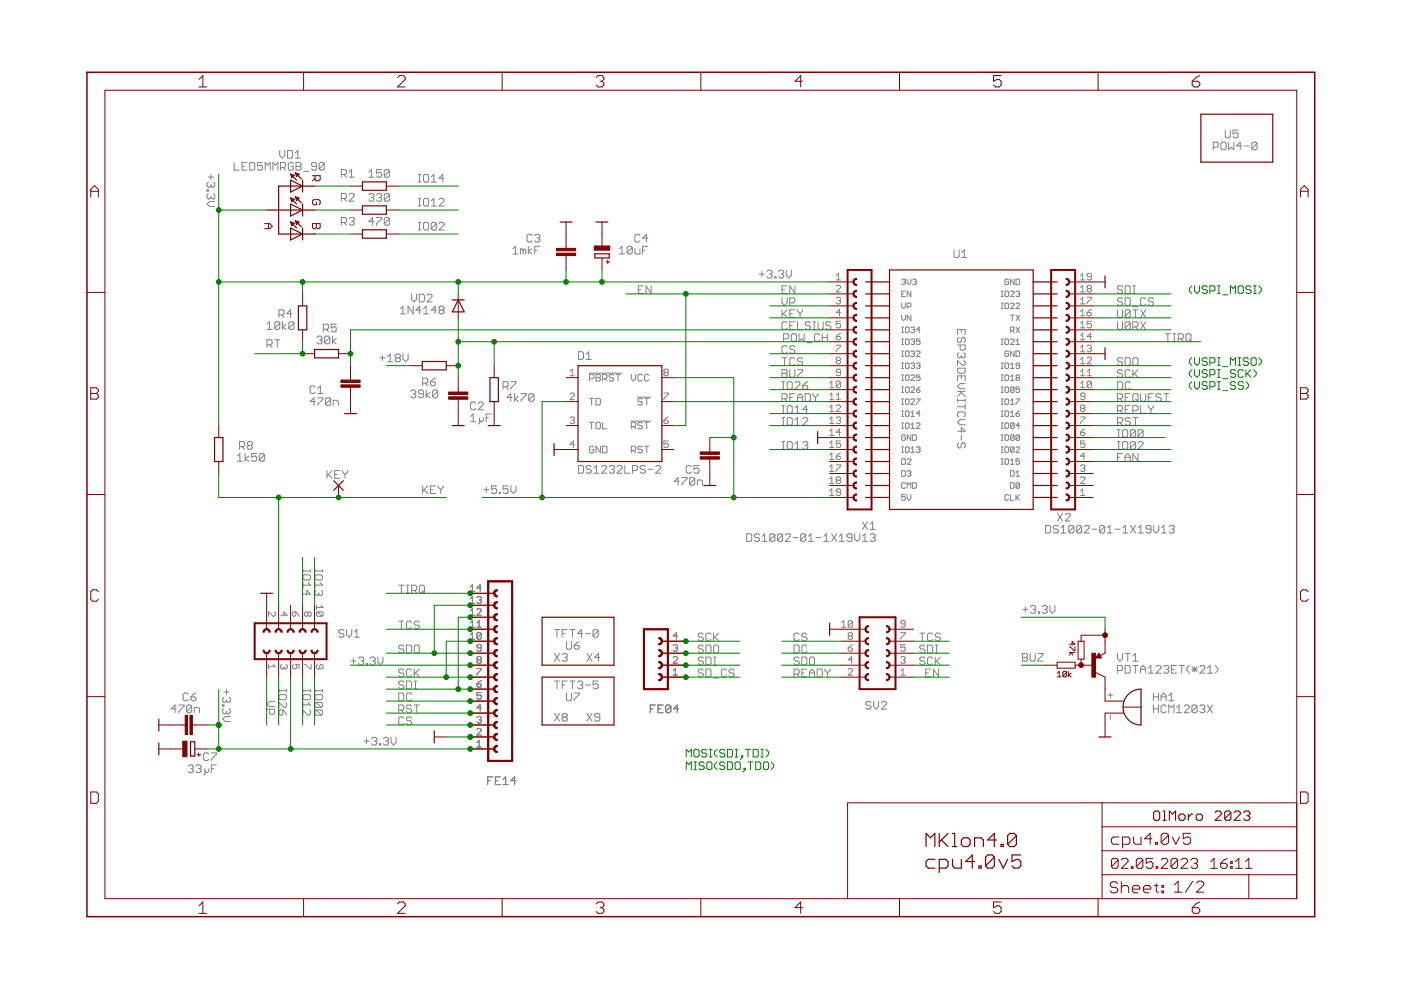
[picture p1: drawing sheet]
<svg xmlns="http://www.w3.org/2000/svg" width="297mm" height="210mm" viewBox="0 0 297 210" stroke-linecap="round" stroke-linejoin="round" font-family="sans-serif">
<g fill="none" stroke="#808080" stroke-width=".21">
<path d="M44.2 37.5h1.1M44.2 38.6l-.3 .3v.5l.3 .3h.2l.3-.3M44.7 37v1.1M44.7 39.2v.2M45.3 38.6l.2 .3v.5l-.2 .3h-.3l-.3-.3M49.7 34.4v1.7h1M51.3 35.3h.5M52.4 34.4h-1.1v1.7h1.1M52.9 34.4h.8l.3 .3v1.1l-.3 .3h-.8zM55.6 34.4h-1v.9l.5-.3h.3l.2 .3v.5l-.2 .3h-.6l-.2-.3M56.2 36.1v-1.7l.5 .6 .6-.6v1.7M57.8 36.1v-1.7l.6 .6 .5-.6v1.7"/>
<path d="M59.3 31.9v1.1l.6 .5 .5-.5v-1.1M59.5 35.5h.8l.3-.2v-.6l-.3-.3h-.8v1.7M60 35.5l.6 .6M61 31.9h.8l.2 .3v1.1l-.2 .2h-.8zM62.2 34.7l-.3-.3h-.5l-.3 .3v1.1l.3 .3h.5l.3-.3v-.5h-.5M62.6 33.5h1.1M62.6 32.4l.5-.5v1.6M62.8 34.4h.8l.2 .3v.3l-.2 .3 .2 .2v.3l-.2 .3h-.8zM62.8 35.3h.8M64.4 36.3h1.1M67.1 35.3h-.8l-.3-.3v-.3l.3-.3h.5l.3 .3v1.1l-.3 .3h-.5l-.3-.3M68.7 34.7v1.1l-.2 .3h-.6l-.2-.3"/>
<path d="M68.7 34.7l-.2-.3h-.6l-.2 .3v1.1M68.7 34.7l-1 1.1M72.4 37h.8l.3-.2v-.6l-.3-.3h-.8v1.7M72.9 37l.6 .6M74 37.6h1.1M74 36.5l.5-.6v1.7M78.2 36.5l.5-.5v1.6M78.2 37.6h1.1M80.9 36h-1.1v.8l.6-.3h.2l.3 .3v.5l-.3 .3h-.5l-.3-.3M82.5 36.2l-.2-.2h-.6l-.2 .2v1.1M82.5 36.2v1.1l-.2 .3h-.6l-.2-.3M82.5 36.2l-1 1.1"/>
<path d="M88.7 37h.5M88.7 38.6h.5M89 37v1.6M90.1 37h.5l.3 .3v1l-.3 .3h-.5l-.3-.3v-1zM91.4 37.5l.6-.5v1.6M91.4 38.6h1.1M94.1 37.8h-1l.8-.8v1.6M257.2 31.2h.8l.3-.3v-.5l-.3-.3h-.8v1.6M258.9 30.4l.2-.3h.6l.2 .3v1.1l-.2 .2h-.6l-.2-.2zM259.8 27.6v1.4l.2 .2h.6l.3-.2v-1.4M260.5 30.1v1.6l.5-.5 .6 .5v-1.6M262.5 27.6h-1.1v.8l.8-.3 .3 .3v.6l-.3 .2h-.5l-.3-.2"/>
<path d="M263.2 30.9h-1.1l.9-.8v1.6M263.8 30.9h1.1M266.5 30.4l-.3-.3h-.5l-.3 .3v1.1M266.5 30.4v1.1l-.3 .2h-.5l-.3-.2M266.5 30.4l-1.1 1.1M43.9 40.3h.3v.2h-.3zM44.2 41.1l-.3 .3v.5l.3 .3h.2l.3-.3M44.7 41.6v.3M45.3 41.1l.2 .3v.5l-.2 .3h-.3l-.3-.3M45.5 42.7h-1.1l-.5 .6 .5 .5h1.1M72.4 47.2h.8l.3-.3v-.5l-.3-.3h-.8v1.6M72.4 42.1h.8l.3-.3v-.5l-.3-.3h-.8v1.7"/>
<path d="M72.9 47.2l.6 .5M72.9 42.1l.6 .6M74 46.4l.3-.3h.5l.3 .3v.3l-.3 .2M74 41.3l.3-.3h.5l.3 .3v.3l-1.1 1.1h1.1M74.5 46.9h.3M74.8 46.9l.3 .3v.3l-.3 .2h-.5l-.3-.2M78.2 41.3l.3-.3h.5l.3 .3v.3l-.3 .3M78.7 41.9h.3M79 41.9l.3 .2v.3l-.3 .3h-.5l-.3-.3M79.3 46.9h-1.1l.8-.8v1.7M79.8 46.1h1.1v.3l-1.1 1.1v.3M79.8 41.3l.3-.3h.5l.3 .3v.3l-.3 .3"/>
<path d="M80.4 41.9h.2M80.6 41.9l.3 .2v.3l-.3 .3h-.5l-.3-.3M82.5 46.4l-1 1.1M82.5 46.4l-.2-.3h-.6l-.2 .3v1.1M82.5 41.3l-.2-.3h-.6l-.2 .3v1.1M82.5 41.3v1.1l-.2 .3h-.6l-.2-.3M82.5 46.4v1.1l-.2 .3h-.6l-.2-.3M82.5 41.3l-1 1.1M88.7 48.8h.5M88.7 47.1h.5M88.7 43.7h.5M88.7 42.1h.5"/>
<path d="M89 42.1v1.6M89 47.1v1.7M89.8 47.4l.3-.3h.5l.3 .3v1.1l-.3 .3h-.5l-.3-.3zM89.8 42.3l.3-.2h.5l.3 .2v1.1l-.3 .3h-.5l-.3-.3zM91.4 43.7h1.1M91.4 42.6l.6-.5v1.6M92.5 47.4v1.1l-.3 .3h-.5l-.3-.3M92.5 47.4l-.3-.3h-.5l-.3 .3v1.1M92.5 47.4l-1.1 1.1M93.1 42.3l.2-.2h.6l.2 .2v.3l-1 1.1h1M93.1 47.4l.2-.3h.6l.2 .3v.3l-1 1.1h1M108.7 53.8h1.1"/>
<path d="M108.7 52.8l.6-.6v1.6M110.9 53l-.3-.2h-.2v1M110.9 53v.8M110.9 53l.3-.2 .3 .2v.8M112 52.2v1.6M112.8 52.8l-.8 .5 .8 .5M112.8 50l-.2-.3h-.6l-.3 .3v1l.3 .3h.6l.2-.3M113.4 53h.5M113.4 50l.2-.3h.6l.3 .3v.2l-.3 .3M113.9 50.5h.3M114.2 50.5l.3 .3v.2l-.3 .3h-.6l-.2-.3M114.5 52.2h-1.1v1.6"/>
<path d="M131.3 52.8l.6-.6v1.6M131.3 53.8h1.1M134 52.5v1.1l-.2 .2h-.6l-.2-.2M134 52.5l-.2-.3h-.6l-.2 .3v1.1M134 52.5l-1 1.1M134.6 52.8v.8l.3 .2h.8v-1M135.7 50l-.3-.3h-.5l-.3 .3v1l.3 .3h.5l.3-.3M136.2 53h.6M137.3 52.2h-1.1v1.6M137.3 50.5h-1.1l.9-.8v1.6M161 58.1h1.1M161.5 57.6v1.1"/>
<path d="M162.6 57.6l.3-.3h.5l.3 .3v.2l-.3 .3M163.2 58.1h.2M163.4 58.1l.3 .3v.3l-.3 .2h-.5l-.3-.2M164.3 58.7h.2v.2h-.2zM165.1 57.6l.2-.3h.6l.3 .3v.2l-.3 .3M165.6 58.1h.3M165.9 58.1l.3 .3v.3l-.3 .2h-.6l-.2-.2M166.7 57.3v1.1l.6 .5 .5-.5v-1.1M177.3 59.4h.9M177.3 58.4l.5-.4v1.4M191.2 59.4l.2-.2h.4l.2 .2-.2 .4M191.6 59.8h.2"/>
<path d="M191.8 59.8l.2 .2-.2 .3h-.4l-.2-.1M192.3 59.2v.8l.4 .3 .4-.3v-.8M193.5 59.4l.2-.2h.4l.2 .2-.2 .4M193.9 59.8h.2M194.1 59.8l.2 .2-.2 .3h-.4l-.2-.1M202.3 53v1.3l.2 .3h.6l.2-.3v-1.3M203.9 54.6h1.1M203.9 53.5l.5-.5v1.6M213.8 59.4l-.1-.2h-.4l-.2 .2v.8l.2 .1h.4l.1-.1v-.4h-.4M215 59.2v1.1l-.8-1.1v1.1M215.4 59.2h.6l.2 .2v.8l-.2 .1h-.6zM229.1 58.4l.5-.4v1.4"/>
<path d="M229.1 59.4h.9M231.4 58.7h-.7l-.2-.3 .2-.4h.5l.2 .2v.9l-.2 .3h-.5l-.2-.3M56.6 73.1h.8l.3-.3v-.5l-.3-.3h-.8v1.7M56.6 68.8l.5-.6v1.6M56.6 69.8h1.1M57.1 73.1l.6 .6M58.3 72h1M58.8 72v1.7M59.1 66.8h.9l.2-.3v-.5l-.2-.3h-.9v1.6M59.3 68.5v1.1l-.2 .2h-.6l-.2-.2M59.3 68.5l-.2-.3h-.6l-.2 .3v1.1M59.3 68.5l-1 1.1"/>
<path d="M59.7 66.8l.5 .5M59.9 68.2v1.6M60.7 68.8l-.8 .5 .8 .5M61.9 66.5h-1.1l.8-.8v1.6M62.3 68.5v1.1l-.2 .2h-.6l-.3-.2M62.3 68.5l-.2-.3h-.6l-.3 .3v1.1M62.3 68.5l-1.1 1.1M67.2 71.5l.3-.2h.5l.3 .2v.3l-.3 .3M67.8 72.1h.2M68 72.1l.3 .2v.3l-.3 .3h-.5l-.3-.3M68.6 69.8h.8l.3-.3v-.5l-.3-.3h-.8v1.7M69.1 69.8l.6 .6"/>
<path d="M69.9 71.5l-.2-.2h-.6l-.3 .2v1.1M69.9 71.5v1.1l-.2 .3h-.6l-.3-.3M69.9 71.5l-1.1 1.1M70.5 71.3v1.6M71.3 71.8l-.8 .5 .8 .6M71.3 68.7h-1.1v.8l.5-.2h.3l.3 .2v.6l-.3 .3h-.5l-.3-.3M80.5 75.9h1.1M81.1 75.4v1M82.2 75.6l.5-.5v1.6M82.2 76.7h1M84.1 75.9h.5M84.1 75.9l-.3 .3v.2l.3 .3h.5l.3-.3v-.2l-.3-.3"/>
<path d="M84.1 75.9l-.3-.3v-.2l.3-.3h.5l.3 .3v.2l-.3 .3M84.9 65.5l.5-.6v1.6M84.9 66.5h1.1M85.4 75.1v1.1l.6 .5 .5-.5v-1.1M87.2 62.4v1.1l.6 .5 .5-.5v-1.1M87.6 64.9v1.6l-1.1-1.6v1.6M88.9 62.4h.8l.3 .3v1l-.3 .3h-.8zM89.2 65.7h-1l.8-.8v1.6M89.8 66.5h1.1M89.8 65.5l.5-.6v1.6M90.5 62.7l.3-.3h.5l.3 .3v.2l-1.1 1.1h1.1M92.5 65.7h-1.1l.8-.8v1.6"/>
<path d="M93.3 65.7l-.2 .3v.3l.2 .2h.6l.2-.2v-.3l-.2-.3M93.3 65.7h.6M93.3 65.7l-.2-.2v-.3l.2-.3h.6l.2 .3v.3l-.2 .2M120.9 79.7h.9M120.9 78.7l.4-.4v1.4M122.6 74.6h.8l.3 .2v1.1l-.3 .3h-.8zM124.3 76.2h1M124.3 75.1l.5-.5v1.6M124.9 79.1h7M126.4 79.4h.7l.2 .2-.2 .5 .2 .4-.2 .3h-.7zM130.1 79.6l-.2-.2h-.5l-.2 .2 .2 .5h.5l.2 .2-.2 .5h-.5l-.2-.3M130.6 79.4h.9"/>
<path d="M131 79.4v1.4M133.9 79.4v.9l.4 .5 .5-.5v-.9M135.3 61.4h.6M136.2 79.6l-.2-.2h-.5l-.2 .2v.9l.2 .3h.5l.2-.3M136.4 60.6h-1.1v1.6h1.1M137.6 79.6l-.2-.2h-.5l-.2 .2v.9l.2 .3h.5l.2-.3M138 60.6v1.6l-1-1.6v1.6M141 79l-.2 .2 .2 .5h.5l.2-.3-.2-.4M141 79l-.2-.3 .2-.4h.5l.2 .2-.2 .5M141 79h.5M165.8 75.8h1.1M165.8 78.4h.8l.3 .3v.2l-.3 .3 .3 .3v.2l-.3 .3h-.8z"/>
<path d="M165.8 63.1v1.1l.5 .6 .6-.6v-1.1M165.8 65.7v1.6M165.8 61.4h.5M165.8 79.2h.8M166.1 66.5l.8 .8M166.1 71.8h.9l.2-.2v-.6l-.2-.2h-.9v1.6M166.3 75.8v1.7M166.9 68.5l-.3-.3h-.5l-.3 .3v1.1l.3 .2h.5l.3-.2M166.9 60.6h-1.1v1.6h1.1M166.9 73.6l-.3-.3h-.5l-.3 .3v1.1l.3 .2h.5l.3-.2M166.9 65.7l-1.1 1.1M167.4 66.5h.6"/>
<path d="M167.4 78.4v1.3l.3 .3h.6l.2-.3v-1.3M167.4 64.2h.9l.2-.2v-.6l-.2-.3h-.9v1.7M167.4 69h.6M168 70.8h.6l.3 .2v1.1l-.3 .3h-.6l-.2-.3v-1.1zM168.5 68.2h-1.1v1.6h1.1M168.5 76.1l-.2-.3h-.6l-.3 .3v1.1l.3 .3h.6l.2-.3M168.5 65.7h-1.1v1.6h1.1M168.5 60.6v1.6l-1.1-1.6v1.6M168.5 73.6l-.2-.3h-.6l-.3 .3v.3l.3 .2h.6l.2 .3v.3l-.2 .2h-.6l-.3-.2M169.1 68.2v1.6h1.1M169.1 65.7v.3l.5 .5M169.1 78.4h1.1v.3l-1.1 1v.3h1.1"/>
<path d="M169.4 70.8v1.6l.6-.6 .5 .6v-1.6M169.6 66.5v.8M170.2 76.1l-.3-.3h-.5l-.3 .3v.3l.3 .2h.5l.3 .3v.3l-.3 .3h-.5l-.3-.3M170.2 65.7v.3l-.6 .5M171 72.7h1.1M171.8 68.5l-.3-.3h-.5l-.3 .3v.3l.3 .2h.5l.3 .3v.3l-.3 .2h-.5l-.3-.2M172.4 69.8h.5M172.4 68.2h.5M172.6 68.2v1.6M173.4 68.2v1.4l.3 .2h.6l.2-.2v-1.4M173.8 71l-.3-.2h-.5l-.3 .2v1.1l.3 .3h.5l.3-.3M174.3 70.8v1.6"/>
<path d="M174.3 71.6h1.1M175.4 70.8v1.6M176.2 68.5l-.3-.3h-.6l-.2 .3v.3l.2 .2h.6l.3 .3v.3l-.3 .2h-.6l-.2-.2M177.3 71.4h.7l.2 .4-.2 .3h-.5l-.2-.3zM177.3 60.7l.2-.2h.5l.2 .2v.3l-.9 .9h.9M177.3 63.3l.2-.3h.5l.2 .3-.2 .4M177.3 73.2h.9v.2l-.9 1v.2M177.5 76.4l-.2-.2 .2-.5h.5l.2 .3-.2 .4M177.5 76.4l-.2 .3 .2 .4h.5l.2-.2-.2-.5M177.5 76.4h.5M177.8 63.7h.2M178 63.7l.2 .3-.2 .4h-.5l-.2-.2"/>
<path d="M178.2 79h-.7l-.2-.3 .2-.4h.5l.2 .2v.9l-.2 .3h-.5l-.2-.3M178.2 68.1h-.9v.7l.5-.2 .4 .2v.5l-.2 .2h-.5l-.2-.2M178.2 66.3h-.9l.7-.7v1.4M178.2 70.7l-.9 .7M191.2 64.3v.7l.4 .4 .4-.4v-.7M191.2 66.8v.8l.4 .4 .4-.4v-.8M191.2 62.3h.4M191.2 70.5h.4M191.2 69.3h.4M191.2 73h.4M191.2 71.9h.4M191.2 75.6h.4"/>
<path d="M191.2 74.4h.4M191.2 78.1h.4M191.2 77h.4M191.2 79.5h.4M191.4 69.3v1.2M191.4 71.9v1.1M191.4 74.4v1.2M191.4 77v1.1M191.4 79.5v1.2M192 61.7h-.8v1.2h.8M192.2 69.3h.3l.2 .2v.8l-.2 .2h-.3l-.2-.2v-.8zM192.2 71.9h.3l.2 .2v.8l-.2 .1h-.3l-.2-.1v-.8z"/>
<path d="M192.2 74.4h.3l.2 .2v.8l-.2 .2h-.3l-.2-.2v-.8zM192.2 77h.3l.2 .2v.7l-.2 .2h-.3l-.2-.2v-.7zM192.2 79.5h.3l.2 .2v.8l-.2 .2h-.3l-.2-.2v-.8zM192.3 65h.6l.2-.1v-.4l-.2-.2h-.6v1.1M193.1 79.7l.2-.2h.4l.2 .2v.2l-.8 .8h.8M193.1 61.7v1.2l-.8-1.2v1.2M193.1 66.8v1.2l-.8-1.2v1.2M193.1 69.5l.2-.2h.4l.2 .2-.2 .4M193.1 72.1l.2-.2h.4l.2 .2-.2 .4M193.1 74.6l.2-.2h.4l.2 .2-.2 .4M193.1 77.2l.2-.2h.4l.2 .2-.2 .3M193.5 69.9h.2"/>
<path d="M193.5 72.5h.2M193.5 75h.2M193.5 77.5h.2M193.7 77.5l.2 .2-.2 .4h-.4l-.2-.2M193.7 75l.2 .2-.2 .4h-.4l-.2-.2M193.7 69.9l.2 .2-.2 .4h-.4l-.2-.2M193.7 72.5l.2 .2-.2 .3h-.4l-.2-.1M194.3 74.6l.2-.2h.4l.2 .2v.2l-.8 .8h.8M194.3 77.2l.2-.2h.4l.2 .2-.2 .3M194.7 77.5h.2M194.9 77.5l.2 .2-.2 .4h-.4l-.2-.2M195.1 79.5h-.8v.6l.4-.2 .4 .2v.4l-.2 .2h-.4l-.2-.2"/>
<path d="M195.1 71.9h-.8v.6l.4-.2 .4 .2v.4l-.2 .1h-.4l-.2-.1M195.1 69.9h-.8l.6-.6v1.2M203 71v-1.1h1.6v1.1M203 73.2h1.6v.8l-.2 .2h-.6l-.2-.2v-.8M203 78.1h1.6v.8l-.2 .2h-1.1l-.3-.2zM203.3 71.5l-.3 .3v.5l.3 .3h.3l.2-.3v-.5l.3-.3h.3l.2 .3v.5l-.2 .3M203.3 74.8l-.3 .3v.5l.3 .3h.3l.2-.3M203.8 69.9v.5M203.8 75.3v.3M203.8 79.7v.5M204.4 74.8l.2 .3v.5l-.2 .3h-.3l-.3-.3M204.4 76.4l.2 .3v.5l-.2 .3h-.3l-1.1-1.1v1.1"/>
<path d="M212.3 61.7h.4M212.3 62.9h.4M212.3 64.3h.4M212.3 73h.4M212.3 71.9h.4M212.3 78.1h.4M212.3 77h.4M212.3 79.5h.4M212.3 65.4h.4M212.5 61.7v1.2M212.5 64.3v1.1M212.5 71.9v1.1"/>
<path d="M212.5 77v1.1M212.5 79.5v1.2M213.1 79.7l.2-.2h.4l.1 .2v.8l-.1 .2h-.4l-.2-.2zM213.1 64.5l.2-.2h.4l.1 .2v.7l-.1 .2h-.4l-.2-.2zM213.1 72.1l.2-.2h.4l.1 .2v.8l-.1 .1h-.4l-.2-.1zM213.1 77.2l.2-.2h.4l.1 .2v.7l-.1 .2h-.4l-.2-.2zM213.3 61.7h.4l.1 .2v.8l-.1 .2h-.4l-.2-.2v-.8zM213.8 74.6l-.1-.2h-.4l-.2 .2v.8l.2 .2h.4l.1-.2v-.4h-.4M214.2 66.8h.8M214.2 61.9l.2-.2h.4l.2 .2v.2l-.8 .8h.8M214.2 64.5l.2-.2h.4l.2 .2v.1l-.8 .8h.8M214.2 70.1h.6l.2-.2v-.4l-.2-.2h-.6v1.2"/>
<path d="M214.2 72.1l.2-.2h.4l.2 .2v.2l-.8 .7h.8M214.2 78.1h.8M214.2 77.3l.4-.3v1.1M214.2 79.9l.4-.4v1.2M214.6 66.8v1.2M214.6 70.1l.4 .4M215 74.4v1.2l-.8-1.2v1.2M215.4 61.9l.2-.2h.4l.2 .2-.2 .4M215.4 64.5l.2-.2h.4l.2 .2v.1l-.8 .8h.8M215.4 73h.8M215.4 74.4h.6l.2 .2v.8l-.2 .2h-.6zM215.4 66.8l.8 1.2"/>
<path d="M215.4 69.3l.8 1.2M215.4 72.3l.4-.4v1.1M215.8 62.3h.2M216 62.3l.2 .2-.2 .4h-.4l-.2-.2M216.2 77.5h-.6l-.2-.2 .2-.3h.4l.2 .2v.7l-.2 .2h-.4l-.2-.2M216.2 66.8l-.8 1.2M216.2 69.3l-.8 1.2M229.1 79.7h.9M229.1 74.6h.9M229.1 61l.5-.5v1.4M229.1 63.5l.5-.5v1.4M229.1 66l.5-.4v1.4"/>
<path d="M229.1 68.6l.5-.5v1.4M229.1 71.1l.5-.4v1.4M229.1 73.7l.5-.5v1.4M229.1 76.2l.5-.5v1.4M229.1 78.7l.5-.4v1.4M229.1 77.1h.9M229.1 72.1h.9M229.1 69.5h.9M229.1 67h.9M229.1 64.4h.9M229.1 61.9h.9M230.5 78.7l.4-.4v1.4"/>
<path d="M230.5 79.7h.9M230.5 63h.9v.3l-.9 .9v.2M230.5 66.3h.7l.2 .4-.2 .3h-.5l-.2-.3zM230.5 73.4l.2-.2h.5l.2 .2-.2 .5M230.5 76l.2-.3h.5l.2 .3v.2l-.9 .9h.9M230.7 61.2l-.2 .2 .2 .5h.5l.2-.2-.2-.5M230.7 61.2l-.2-.2 .2-.5h.5l.2 .2-.2 .5M230.7 61.2h.5M230.9 73.9h.3M231.2 73.9l.2 .2-.2 .5h-.5l-.2-.2M231.4 68.1h-.9v.7l.4-.2 .5 .2v.5l-.2 .2h-.5l-.2-.2M231.4 71.4h-.9l.7-.7v1.4"/>
<path d="M231.4 65.6l-.9 .7M236.9 68.2v1.4l.3 .2h.5l.3-.2v-1.4M236.9 65.7v1.3l.3 .3h.5l.3-.3v-1.3M238 60.9l-.3-.3h-.5l-.3 .3v.3l.3 .2h.5l.3 .3v.3l-.3 .2h-.5l-.3-.2M238 63.4l-.3-.3h-.5l-.3 .3v.3l.3 .3h.5l.3 .2v.3l-.3 .3h-.5l-.3-.3M238 76.1l-.3-.3h-.5l-.3 .3v.3l.3 .2h.5l.3 .3v.3l-.3 .3h-.5l-.3-.3M238 78.7l-.3-.3h-.5l-.3 .3v.2l.3 .3h.5l.3 .3v.2l-.3 .3h-.5l-.3-.3M238.5 60.6h.9l.2 .3v1.1l-.2 .2h-.9zM238.5 63.1h.9l.2 .3v1.1l-.2 .3h-.9zM238.5 75.8h.9l.2 .3v1.1l-.2 .3h-.9zM239.6 68.5v1.1l-.2 .2h-.6l-.3-.2M239.6 68.5l-.2-.3h-.6l-.3 .3v1.1"/>
<path d="M239.6 66l-.2-.3h-.6l-.3 .3v1M239.6 78.7l-.2-.3h-.6l-.3 .3v1l.3 .3h.6l.2-.3M239.6 66v1l-.2 .3h-.6l-.3-.3M239.6 66l-1.1 1M239.6 68.5l-1.1 1.1M240.2 69.3h.8l.3-.3v-.5l-.3-.3h-.8v1.6M240.2 65.7h1.1M240.2 65h1.1M240.2 78.4v1.6M240.2 60.6h.5M240.2 62.2h.5M240.5 75.8h.5l.3 .3v1.1l-.3 .3h-.5l-.3-.3v-1.1z"/>
<path d="M240.5 79.2l.8 .8M240.5 60.6v1.6M240.7 65.7v1.6M240.7 69.3l.6 .5M241.3 78.4l-1.1 1.1M241.8 65.7l1.1 1.6M241.8 68.2l1.1 1.6M242.9 63.4l-.3-.3h-.5l-.3 .3v1.1l.3 .3h.5l.3-.3M242.9 65.7l-1.1 1.6M242.9 68.2l-1.1 1.6M244.5 63.4l-.2-.3h-.6l-.2 .3v.3l.2 .3h.6l.2 .2v.3l-.2 .3h-.6l-.2-.3M247.1 70.8h1.1"/>
<path d="M247.6 70.8v1.6M248.7 70.8h.6M248.7 72.4h.6M249 70.8v1.6M249.8 71.8h.8l.3-.2v-.6l-.3-.2h-.8v1.6M250.3 71.8l.6 .6M251.4 71l.3-.2h.5l.3 .2v1.1l-.3 .3h-.5l-.3-.3zM252 71.8l.5 .6M50.3 96.7l.6-.5v1.6M50.3 97.8h1.1M50.8 94.7h.8l.3-.3v-.5l-.3-.3h-.8v1.6M51.3 94.7l.6 .5"/>
<path d="M52 96.2v1.6M52.7 94.4l-.3 .3v.3l.3 .2h.5l.3-.2v-.3l-.3-.3M52.7 94.4l-.3-.3v-.2l.3-.3h.5l.3 .3v.2l-.3 .3M52.7 94.4h.5M52.8 96.7l-.8 .5 .8 .6M54.4 96.2h-1.1v.8l.8-.3 .3 .3v.5l-.3 .3h-.5l-.3-.3M56 96.4v1.1l-.2 .3h-.6l-.2-.3M56 96.4l-.2-.2h-.6l-.2 .2v1.1M56 96.4l-1 1.1M66.8 85.2h-1.1l.9-.9v1.7M66.8 82.1l-.2-.3h-.6l-.3 .3v1.1l.3 .2h.6l.2-.2M67.4 84.3h1.1v.3l-1.1 1.1v.3"/>
<path d="M67.4 83.4h1.1M67.4 82.4l.5-.6v1.6M69.3 99.8v1.6M70.1 84.6l-.3-.3h-.5l-.3 .3v1.1M70.1 84.6v1.1l-.3 .3h-.5l-.3-.3M70.1 84.6l-1.1 1.1M70.4 99.8l-1.1 1.1M70.7 86v-1.1h.8l.2 .3v.8M72.1 99.8h-1.1v1.6h1.1M72.6 99.8v.3l.6 .5M73.7 99.8v.3l-.5 .5M87.1 83l.3-.3h.5l.3 .3v.2l-.3 .3"/>
<path d="M87.6 83.5h.3M87.9 83.5l.3 .3v.3l-.3 .2h-.5l-.3-.2M89.6 81.2h.8l.3-.2v-.6l-.3-.2h-.8v1.6M89.8 83.5h-.8l-.3-.3v-.2l.3-.3h.5l.3 .3v1.1l-.3 .2h-.5l-.3-.2M90.2 81.2l.5 .6M90.4 82.7v1.6M91.2 83.2l-.8 .6 .8 .5M91.2 81h.9l.3 .2v.3l-.3 .3h-.6l-.3-.3zM92.4 80.2l-1.2 .8M92.8 83v1.1l-.3 .2h-.5l-.3-.2M92.8 83l-.3-.3h-.5l-.3 .3v1.1M92.8 83l-1.1 1.1"/>
<path d="M99.8 88.3l.5-.5v1.6M99.8 89.4h1.1M100.9 85.5l-.3-.3h-.5l-.3 .3v1.1l.3 .3h.5l.3-.3M101.4 85.5l.3-.3h.5l.3 .3v.3l-1.1 1.1h1.1M101.7 88.6v1.1l-.3 .2M102.5 88.6v.5l-.3 .3h-.2l-.3-.3M103.1 88.6h.5M104.1 87.8h-1v1.6M106.7 82h.8l.2-.3v-.5l-.2-.3h-.8v1.6M107.2 82l.5 .5M108.3 80.9h1.1v.3l-1.1 1.1v.2M108.6 84.3h-1.1l.8-.8v1.6"/>
<path d="M109.1 83.5v1.6M109.9 84l-.8 .5 .8 .6M110.5 83.5h1v.2l-1 1.1v.3M113.2 83.7l-.3-.2h-.5l-.3 .2v1.1M113.2 83.7v1.1l-.3 .3h-.5l-.3-.3M113.2 83.7l-1.1 1.1M120.9 83.6l.2-.3h.5l.2 .3v.2l-.9 1h.9M120.9 88.6l.2-.2h.5l.2 .2-.2 .5M121.3 89.1h.3M121.6 89.1l.2 .2-.2 .5h-.5l-.2-.2M121.8 94.2h-.9l.7-.7v1.4M122.6 98.7h.8l.3 .3v1.1l-.3 .2h-.8z"/>
<path d="M125 80.3h.7l.2-.2v-.5l-.2-.2h-.7v1.4M125 84.5h.9M125 89.5h.9M125.3 99l-.2-.3h-.6l-.2 .3v.2l.2 .3h.6l.2 .3v.3l-.2 .2h-.6l-.2-.2M125.4 84.5v1.4M125.4 89.5v1.4M125.9 99.2l.5-.5v1.6M125.9 94.8l-.2-.2h-.5l-.2 .2v1l.2 .2h.5l.2-.2v-.5h-.5M126.4 89.8l.2-.3h.5l.2 .3v.9l-.2 .2h-.5l-.2-.2zM126.4 84.5h.7l.2 .2v.9l-.2 .3h-.7zM126.4 80.1h.7M127.3 94.6v1.4l-.9-1.4v1.4"/>
<path d="M127.6 99l.2-.3h.6l.2 .3v.2l-1 1.1h1M127.8 80.3h.7l.2-.2v-.5l-.2-.2h-.7v1.4M127.8 89.5v1.4h.9M127.8 94.6h.7l.2 .2v1l-.2 .2h-.7zM128.2 80.3l.5 .5M129.2 99l.3-.3h.5l.3 .3v.2l-.3 .3M129.7 99.5h.3M130 99.5l.3 .3v.3l-.3 .2h-.5l-.3-.2M130.8 99l.3-.3h.5l.3 .3v.2l-1.1 1.1h1.1M132.5 98.7v1.6h1M133.8 89.3h4.2M133.9 90.5h.7l.2-.3v-.4l-.2-.3h-.7v1.4"/>
<path d="M133.9 95.5h.7l.2-.2v-.5l-.2-.2h-.7v1.4M134.1 99.8h.8l.3-.3v-.5l-.3-.3h-.8v1.6M134.3 95.5l.5 .5M134.3 90.5l.5 .4M135.2 84.2h2.8M136.2 84.7l-.2-.2h-.5l-.2 .4 .2 .3h.5l.2 .4-.2 .3h-.5l-.2-.3M136.2 89.8l-.2-.3h-.5l-.2 .5 .2 .2h.5l.2 .5-.2 .2h-.5l-.2-.2M136.2 94.8l-.2-.2h-.5l-.2 .5 .2 .2h.5l.2 .5-.2 .2h-.5l-.2-.2M136.7 84.5h.9M136.7 89.5h.9M136.7 94.6h.9M136.8 99l-.3-.3h-.5l-.3 .3v.2l.3 .3h.5l.3 .3v.3l-.3 .2h-.5l-.3-.2"/>
<path d="M137.1 84.5v1.4M137.1 89.5v1.4M137.1 94.6v1.4M137.4 99.5h1.1M139 99l.3-.3h.5l.3 .3v.2l-1.1 1.1h1.1M140.8 89.1h.7l.2 .5-.2 .2h-.5l-.2-.2zM140.8 83.3h.9v.3l-.9 .9v.3M141.7 93.5h-.9v.7l.4-.2 .5 .2v.5l-.2 .2h-.5l-.2-.2M141.7 88.4l-.9 .7M146.6 99l-.3-.3h-.5l-.3 .3v1.1l.3 .2h.5l.3-.2M148.2 98.7h-1.1v.8l.6-.3h.2l.3 .3v.6l-.3 .2h-.5l-.3-.2M165.8 86h.5"/>
<path d="M165.8 84.5h.8l.3-.2v-.6l-.3-.2h-.8v1.6M165.8 93.6h.5M165.8 95.2h.5M165.8 80.9h.5M165.8 87.6h.5M165.8 82.5h.5M165.8 90.2h.5M165.8 88.5h.5M166.1 80.9v1.6M166.1 86v1.6M166.1 88.5v1.7M166.1 93.6v1.6"/>
<path d="M166.3 84.5l.6 .6M166.9 86.3l.3-.3h.5l.3 .3v1.1l-.3 .2h-.5l-.3-.2zM166.9 88.8l.3-.3h.5l.3 .3v1.1l-.3 .3h-.5l-.3-.3zM167.2 93.6h.5l.3 .3v1.1l-.3 .2h-.5l-.3-.2v-1.1zM167.2 80.9h.5l.3 .3v1.1l-.3 .2h-.5l-.3-.2v-1.1zM167.4 84.3h.6M168.5 83.5h-1.1v1.6h1.1M168.5 95.2h1.1M168.5 81.2l.3-.3h.6l.2 .3v.3l-1.1 1h1.1M168.5 86.5l.6-.5v1.6M168.5 89.1l.6-.6v1.7M168.5 94.1l.6-.5v1.6"/>
<path d="M168.5 87.6h1.1M168.5 90.2h1.1M169.1 84.3h1.1M169.1 85.1v-1.1l.5-.5 .6 .5v1.1M170.2 93.9l.2-.3h.6l.3 .3v.2l-.3 .3M170.2 81.7h.8l.3 .3v.3l-.3 .2h-.6l-.2-.2zM170.2 88.8l.2-.3h.6l.3 .3v.3l-1.1 1.1h1.1M170.7 83.5h.8l.3 .2v1.1l-.3 .3h-.8zM170.7 94.4h.3M171 94.4l.3 .3v.3l-.3 .2h-.6l-.2-.2M171.3 86.8h-1.1l.8-.8v1.6M171.3 80.9l-.6 .3-.5 .5"/>
<path d="M172.4 83.5v.2l.5 .6M172.9 84.3v.8M173.4 83.5v.2l-.5 .6M175.9 84.8h.9M175.9 89.8h.9M175.9 94.9h.9M175.9 100h.9M175.9 92.4h.9M175.9 87.3h.9M175.9 82.2h.9M175.9 81.3l.5-.5v1.4M175.9 83.8l.5-.5v1.5"/>
<path d="M175.9 86.3l.5-.4v1.4M175.9 88.9l.5-.5v1.4M175.9 91.4l.5-.4v1.4M175.9 94l.5-.5v1.4M175.9 96.5l.5-.5v1.4M175.9 99l.5-.4v1.4M175.9 97.4h.9M177.3 86.1l.2-.2h.5l.2 .2v.2l-.9 1h.9M177.3 84.8h.9M177.3 88.6l.2-.2h.5l.2 .2-.2 .5M177.3 98.6h.9v.2l-.9 .9v.3M177.3 96.7h.7l.2 .5-.2 .2h-.5l-.2-.2z"/>
<path d="M177.3 83.8l.5-.5v1.5M177.8 89.1h.2M178 89.1l.2 .2-.2 .5h-.5l-.2-.2M178.2 93.5h-.9v.7l.5-.2 .4 .2v.5l-.2 .2h-.5l-.2-.2M178.2 91.7h-.9l.7-.7v1.4M178.2 81v1l-.2 .2h-.5l-.2-.2M178.2 81l-.2-.2h-.5l-.2 .2v1M178.2 81l-.9 1M178.2 96l-.9 .7M191.2 99.8h.6l.2 .2v.8l-.2 .2h-.6zM191.2 94.7h.4M191.2 97.3h.6l.2 .2v.8l-.2 .1h-.6z"/>
<path d="M191.2 80.7h.4M191.2 83.2h.4M191.2 82h.4M191.2 85.7h.4M191.2 84.6h.4M191.2 88.3h.4M191.2 87.1h.4M191.2 90.8h.4M191.2 89.7h.4M191.2 95.9h.4M191.4 82v1.2M191.4 84.6v1.1"/>
<path d="M191.4 87.1v1.2M191.4 89.7v1.1M191.4 94.7v1.2M192 92.4l-.2-.2h-.4l-.2 .2v.8l.2 .2h.4l.2-.2v-.4h-.4M192.2 94.7h.3l.2 .2v.8l-.2 .2h-.3l-.2-.2v-.8zM192.2 82h.3l.2 .2v.8l-.2 .2h-.3l-.2-.2v-.8zM192.2 84.6h.3l.2 .2v.8l-.2 .1h-.3l-.2-.1v-.8zM192.2 87.1h.3l.2 .2v.8l-.2 .2h-.3l-.2-.2v-.8zM192.2 89.7h.3l.2 .2v.7l-.2 .2h-.3l-.2-.2v-.7zM192.3 97.5l.2-.2h.4l.2 .2v.2l-.8 .7h.8M193.1 82.2l.2-.2h.4l.2 .2v.2l-.8 .8h.8M193.1 92.2v1.2l-.8-1.2v1.2"/>
<path d="M193.1 84.8l.2-.2h.4l.2 .2v.2l-.8 .7h.8M193.1 88.3h.8M193.1 87.5l.4-.4v1.2M193.1 90l.4-.3v1.1M193.1 95.1l.4-.4v1.2M193.1 90.8h.8M193.1 95.9h.8M193.5 92.2h.6l.2 .2v.8l-.2 .2h-.6zM194.3 94.9l.2-.2h.4l.2 .2-.2 .4M194.3 82.6h.6l.2 .4-.2 .2h-.4l-.2-.2zM194.3 84.6h.8v.2l-.8 .8v.1M194.3 89.9l.2-.2h.4l.2 .2v.1l-.8 .8h.8"/>
<path d="M194.7 95.3h.2M194.9 95.3l.2 .2-.2 .4h-.4l-.2-.2M195.1 87.7h-.8l.6-.6v1.2M195.1 82l-.8 .6M203 84.9h1.6M203 80.8v-1.1h1.6v1.1M203 84.6v.6M203 91.4h1.6l-.8-.8v1.1M203 83h1.6M203 86.2h1.6M203.3 88.4l-.3-.3v-.5l.3-.3h1.1l.2 .3v.5l-.2 .3M203.3 93.9l-.3 .2v.6l.3 .3h.3l.2-.3v-.6l.3-.2h.3l.2 .2v.6l-.2 .3"/>
<path d="M203.6 83l1 1.1M203.8 92.2v1.1M203.8 83.2l-.8 .9M204.6 84.6v.6M204.6 85.7v1.1M204.6 81.3h-1l-.6 .6 .6 .5h1M204.6 89h-1l-.6 .5 .6 .6h1M212.3 94.7h.4M212.3 80.7h.4M212.3 83.2h.4M212.3 82h.4M212.3 85.7h.4"/>
<path d="M212.3 84.6h.4M212.3 88.3h.4M212.3 87.1h.4M212.3 90.8h.4M212.3 89.7h.4M212.3 92.2h.4M212.3 93.4h.4M212.3 95.9h.4M212.3 98.4h.4M212.3 97.3h.4M212.5 82v1.2M212.5 84.6v1.1"/>
<path d="M212.5 87.1v1.2M212.5 89.7v1.1M212.5 92.2v1.2M212.5 94.7v1.2M212.5 97.3v1.1M213.1 97.5l.2-.2h.4l.1 .2v.8l-.1 .1h-.4l-.2-.1zM213.1 82.2l.2-.2h.4l.1 .2v.8l-.1 .2h-.4l-.2-.2zM213.1 89.9l.2-.2h.4l.1 .2v.7l-.1 .2h-.4l-.2-.2zM213.1 84.8l.2-.2h.4l.1 .2v.8l-.1 .1h-.4l-.2-.1zM213.1 92.4l.2-.2h.4l.1 .2v.8l-.1 .2h-.4l-.2-.2zM213.1 87.3l.2-.2h.4l.1 .2v.8l-.1 .2h-.4l-.2-.2zM213.3 94.7h.4l.1 .2v.8l-.1 .2h-.4l-.2-.2v-.8z"/>
<path d="M214.2 80.7h.8M214.2 85.7h.8M214.2 88.3h.8M214.2 98.4h.8M214.2 99.8h.6l.2 .2v.8l-.2 .2h-.6zM214.2 85l.4-.4v1.1M214.2 87.5l.4-.4v1.2M214.2 97.7l.4-.4v1.1M215 94.9l-.2-.2h-.4l-.2 .2v.8M215 82.2v.8l-.2 .2h-.4l-.2-.2M215 82.2l-.2-.2h-.4l-.2 .2v.8M215 89.9v.7l-.2 .2h-.4l-.2-.2"/>
<path d="M215 89.9l-.2-.2h-.4l-.2 .2v.7M215 92.4l-.2-.2h-.4l-.2 .2v.8M215 92.4v.8l-.2 .2h-.4l-.2-.2M215 94.9v.8l-.2 .2h-.4l-.2-.2M215 82.2l-.8 .8M215 89.9l-.8 .7M215 92.4l-.8 .8M215 94.9l-.8 .8M215.4 94.9l.2-.2h.4l.2 .2v.2l-.8 .8h.8M215.4 84.6h.8l-.8 1.1M215.4 87.7h.6l.2 .4-.2 .2h-.4l-.2-.2zM215.6 80.1h.4"/>
<path d="M215.6 80.1l-.2 .2 .2 .4h.4l.2-.2-.2-.4M215.6 80.1l-.2-.2 .2-.4h.4l.2 .2-.2 .4M216.2 82h-.8v.6l.4-.2 .4 .2v.4l-.2 .2h-.4l-.2-.2M216.2 90.2h-.8l.6-.5v1.1M216.2 92.4l-.2-.2h-.4l-.2 .2v.8M216.2 92.4v.8l-.2 .2h-.4l-.2-.2M216.2 97.3h-.8v.6l.4-.2 .4 .2v.4l-.2 .1h-.4l-.2-.1M216.2 87.1l-.8 .6M216.2 92.4l-.8 .8M229.1 88.4h.9v.2l-.9 1v.2M229.1 81.3l.5-.5v1.4M229.1 91.7h.7l.2 .4-.2 .3h-.5l-.2-.3z"/>
<path d="M229.1 98.8l.2-.2h.5l.2 .2-.2 .5M229.1 82.2h.9M229.3 86.6l-.2-.3 .2-.4h.5l.2 .2-.2 .5M229.3 86.6l-.2 .2 .2 .5h.5l.2-.3-.2-.4M229.3 86.6h.5M229.6 99.3h.2M229.8 99.3l.2 .2-.2 .5h-.5l-.2-.3M230 84.1h-.7l-.2-.3 .2-.5h.5l.2 .3v.9l-.2 .3h-.5l-.2-.3M230 93.5h-.9v.7l.5-.2 .4 .2v.5l-.2 .2h-.5l-.2-.2M230 96.7h-.9l.7-.7v1.4M230 91l-.9 .7M231.4 81v1l-.2 .2h-.5l-.2-.2"/>
<path d="M231.4 81l-.2-.2h-.5l-.2 .2v1M231.4 81l-.9 1M236.9 87.1h.8l.3-.3v-.5l-.3-.3h-.8v1.6M236.9 80.9h.8l.3 .3v1.1l-.3 .2h-.8zM236.9 84.5h.8l.3-.2v-.6l-.3-.2h-.8v1.6M236.9 89.6h.8l.3-.3v-.5l-.3-.3h-.8v1.7M236.9 93.6h.5M236.9 95.2h.5M236.9 97h.5M236.9 92.7h.5M236.9 91.1h.5M237.2 91.1v1.6"/>
<path d="M237.2 93.6v1.6M237.4 87.1l.6 .5M237.4 84.5l.6 .6M237.4 89.6l.6 .6M238 96.2h-1.1v1.6M238.3 91.1h.5l.3 .3v1l-.3 .3h-.5l-.3-.3v-1zM238.3 93.6h.5l.3 .3v1.1l-.3 .2h-.5l-.3-.2v-1.1zM238.5 97.8v-1.1l.6-.5 .5 .5v1.1M238.5 84.3h.6M238.5 97h1.1M238.5 86.8h.6M239.6 86h-1.1v1.6h1.1"/>
<path d="M239.6 81.2l-.2-.3h-.6l-.3 .3v1.1l.3 .2h.6l.2-.2M239.6 83.5h-1.1v1.6h1.1M239.6 88.8l-.2-.3h-.6l-.3 .3v.3l.3 .2h.6l.2 .3v.3l-.2 .3h-.6l-.3-.3M240.2 87.1h.8l.3-.3v-.5l-.3-.3h-.8v1.6M240.2 88.5h1.1M240.5 83.5h.5l.3 .2v1.1l-.3 .3h-.5l-.3-.3v-1.1zM240.7 91.4l-.2-.3h-.6l-.3 .3v1M240.7 93.9l-.2-.3h-.6l-.3 .3v1.1M240.7 88.5v1.7M240.7 91.4v1l-.2 .3h-.6l-.3-.3M240.7 93.9v1.1l-.2 .2h-.6l-.3-.2M240.7 84.5l.6 .6"/>
<path d="M240.7 93.9l-1.1 1.1M240.7 91.4l-1.1 1M241.3 93.9l.3-.3h.5l.3 .3v.2l-1.1 1.1h1.1M241.3 96.2v1.6l-1.1-1.6v1.6M241.8 83.5v1.3l.3 .3h.5l.3-.3v-1.3M241.8 86v1.6h1.1M242.4 91.4l-.3-.3h-.5l-.3 .3v1M242.4 91.4v1l-.3 .3h-.5l-.3-.3M242.4 91.4l-1.1 1M243.5 84.3h.5M243.5 86v.3l.5 .5M244 86.8v.8"/>
<path d="M244.5 86v.3l-.5 .5M244.5 83.5h-1v1.6h1M246.2 83.7l-.3-.2h-.5l-.3 .2v.3l.3 .3h.5l.3 .2v.3l-.3 .3h-.5l-.3-.3M246.7 83.5h1.1M247.3 83.5v1.6M69.6 100.6l.8 .8M71 100.6h.5M73.2 100.6v.8M89.6 103v1.6M89.9 103.8l.8 .8M90.7 103l-1.1 1.1M91.2 103.8h.6"/>
<path d="M92.4 103h-1.2v1.6h1.2M92.9 103v.3l.5 .5M93.4 103.8v.8M94 103v.3l-.6 .5M102.6 103.8h1.1M103.1 103.3v1.1M105.3 103h-1.1v.8l.6-.3h.2l.3 .3v.6l-.3 .2h-.5l-.3-.2M105.9 104.4h.2v.2h-.2zM107.7 103h-1v.8l.5-.3h.3l.2 .3v.6l-.2 .2h-.6l-.2-.2M108.3 103v1.1l.5 .5 .6-.5v-1.1M125.9 100.3h1.1M144 102h-1l.8-.8v1.7"/>
<path d="M144.6 101.2h1.1v.3l-1.1 1.1v.3M147.3 101.5l-.3-.3h-.5l-.3 .3v1.1M147.3 101.5v1.1l-.3 .3h-.5l-.3-.3M147.3 101.5l-1.1 1.1M147.9 102.9v-1.1h.8l.2 .2v.9M158.3 113.2h.8l.3 .2v1.1l-.3 .3h-.8zM161 113.4l-.3-.2h-.5l-.3 .2v.3l.3 .3h.5l.3 .3v.2l-.3 .3h-.5l-.3-.3M161.6 114.8h1M161.6 113.7l.5-.5v1.6M164.3 113.4v1.1l-.3 .3h-.5l-.3-.3M164.3 113.4l-.3-.2h-.5l-.3 .2v1.1M164.3 113.4l-1.1 1.1"/>
<path d="M165.9 113.4v1.1l-.2 .3h-.6l-.3-.3M165.9 113.4l-.2-.2h-.6l-.3 .2v1.1M165.9 113.4l-1.1 1.1M166.5 113.4l.3-.2h.5l.3 .2v.3l-1.1 1.1h1.1M168.1 114h1.1M170.8 113.4v1.1l-.2 .3h-.6l-.2-.3M170.8 113.4l-.2-.2h-.6l-.2 .2v1.1M170.8 113.4l-1 1.1M171.4 114.8h1.1M171.4 113.7l.5-.5v1.6M173 114h1.1M174.7 114.8h1"/>
<path d="M174.7 113.7l.5-.5v1.6M175.9 105.1h.9M175.9 102.5h.9M175.9 101.6l.5-.5v1.4M175.9 104.1l.5-.4v1.4M176.3 113.2l1.1 1.6M177.4 113.2l-1.1 1.6M177.5 101.8l-.2-.2 .2-.5h.5l.2 .2-.2 .5M177.5 101.8l-.2 .2 .2 .5h.5l.2-.2-.2-.5M177.5 101.8h.5M177.9 114.8h1.1M177.9 113.7l.6-.5v1.6"/>
<path d="M178.2 104.4h-.7l-.2-.3 .2-.4h.5l.2 .2v.9l-.2 .3h-.5l-.2-.3M180.7 114h-.8l-.3-.3v-.3l.3-.2h.5l.3 .2v1.1l-.3 .3h-.5l-.3-.3M181.2 113.2v1.1l.6 .5 .5-.5v-1.1M182.9 114.8h1M182.9 113.7l.5-.5v1.6M182.9 110.6l1 1.6M183.9 110.6l-1 1.6M184.5 113.4l.3-.2h.5l.3 .2v.3l-.3 .3M184.5 111.2l.5-.6v1.6M184.5 112.2h1.1M185 114h.3M185.3 114l.3 .3v.2l-.3 .3h-.5l-.3-.3"/>
<path d="M192 104.9h-.8v.6l.4-.2 .4 .2v.4l-.2 .2h-.4l-.2-.2M192 102.6l-.2-.3h-.4l-.2 .3v.7l.2 .2h.4l.2-.2M192.3 103.5v-1.2l.4 .4 .4-.4v1.2M192.3 104.9v.8l.4 .4 .4-.4v-.8M192.3 100l.2-.2h.4l.2 .2-.2 .4M192.7 100.4h.2M192.9 100.4l.2 .2-.2 .4h-.4l-.2-.2M193.5 102.3h.6l.2 .3v.7l-.2 .2h-.6zM213.8 105.1l-.1-.2h-.4l-.2 .2v.8l.2 .2h.4l.1-.2M214.2 102.3h.6l.2 .3v.7l-.2 .2h-.6zM214.2 104.9v1.2h.8M215.4 101h.8"/>
<path d="M215.4 104.9v1.2M215.4 100.2l.4-.4v1.2M215.6 105.5l.6 .6M216.2 102.6l-.2-.3h-.4l-.2 .3v.7M216.2 102.6v.7l-.2 .2h-.4l-.2-.2M216.2 102.6l-.8 .7M216.2 104.9l-.8 .8M221.7 111.4h.8l.3 .3v1.1l-.3 .2h-.8zM224.2 108.9l1.1 1.6M224.4 111.7l-.3-.3h-.5l-.3 .3v.2l.3 .3h.5l.3 .3v.3l-.3 .2h-.5l-.3-.2M225 113h1M225 111.9l.5-.5v1.6"/>
<path d="M225.3 108.9l-1.1 1.6M225.8 109.1l.3-.2h.6l.2 .2v.3l-1.1 1.1h1.1M227.7 111.7v1.1l-.3 .2h-.5l-.3-.2M227.7 111.7l-.3-.3h-.5l-.3 .3v1.1M227.7 111.7l-1.1 1.1M229.1 101.3l.2-.2h.5l.2 .2v.3l-.9 .9h.9M229.1 104.1l.5-.4v1.4M229.1 105.1h.9M229.3 111.7v1.1l-.3 .2h-.5l-.3-.2M229.3 111.7l-.3-.3h-.5l-.3 .3v1.1M229.3 111.7l-1.1 1.1M229.9 111.7l.2-.3h.6l.2 .3v.2l-1 1.1h1"/>
<path d="M231.5 112.2h1.1M234.2 111.7v1.1l-.2 .2h-.6l-.3-.2M234.2 111.7l-.2-.3h-.6l-.3 .3v1.1M234.2 111.7l-1.1 1.1M234.8 113h1.1M234.8 111.9l.5-.5v1.6M236.4 112.2h1.1M238 111.9l.6-.5v1.6M238 113h1.1M239.7 111.4l1.1 1.6M240.8 111.4l-1.1 1.6M241.3 113h1.1"/>
<path d="M241.3 111.9l.6-.5v1.6M244 112.2h-.8l-.2-.3v-.2l.2-.3h.6l.2 .3v1.1l-.2 .2h-.6l-.2-.2M244.6 111.4v1.1l.5 .5 .6-.5v-1.1M246.2 113h1.1M246.2 111.9l.6-.5v1.6M247.9 111.7l.2-.3h.6l.2 .3v.2l-.2 .3M248.4 112.2h.3M248.7 112.2l.2 .3v.3l-.2 .2h-.6l-.2-.2M58.1 129.7l.3 .3v.4l-.3 .3h-.2l-1-1v1M59.5 130.4h1.4l-.7-.7v1M62 130l.3-.3h.4v.7l-.2 .3-.5-.3zM62.7 129.7l.7 1"/>
<path d="M64.2 126h1.6l-.8-.8v1M64.2 120.8v.5M64.2 123.5v1.1M64.2 121.1h1.6M64.5 121.9h1.1l.2 .3v.5l-.2 .3h-1.1l-.3-.3v-.5zM65.3 130l-.3-.3-.4 .3v.4l.2 .3 .5-.3M65.3 130l.2-.3 .5 .3v.4l-.3 .3-.4-.3M65.3 130v.4M65.3 123.5l.5 .6h-1.6M65.8 120.8v.5M66.8 120.8v.5M66.8 123.5v1.1"/>
<path d="M66.8 121.1h1.6M67 121.9h1.1l.3 .3v.5l-.3 .3h-1.1l-.2-.3v-.5zM67 125.2l-.2 .2v.6l.2 .2h.3l.3-.2M67.1 128.3v1M67.3 129.7h1l.2 .3v.4l-.2 .3M67.3 129.7l-.2 .3v.4l.2 .3h1M67.3 129.7l1 1M67.6 125.7v.3M67.8 123.5l.6 .6h-1.6M68 128.3l.5 .5h-1.4M68.1 125.2l.3 .2v.6l-.3 .2h-.3l-.2-.2M68.4 120.8v.5"/>
<path d="M72.9 133.8l-.2-.3h-.6l-.3 .3v.2l.3 .3h.6l.2 .3v.2l-.2 .3h-.6l-.3-.3M73.5 133.5v1.1l.5 .5 .6-.5v-1.1M74.9 139.6v1.1M75.1 135.1h1.1M75.1 134l.5-.5v1.6M76 139.6l.3-.3h.5l.3 .3v.3l-.3 .2M78.5 139.6l.2-.3h.6l.3 .3v.3l-.3 .2M80.1 139.3v1.1l.5 .5 .6-.5v-1.1M84.5 131.7h1.1M84.5 124.1h1.1M85.1 124.1v1.6M85.1 131.7v1.6"/>
<path d="M85.6 137.1l-.3-.3h-.5l-.3 .3v.2l.3 .3h.5l.3 .3v.2l-.3 .3h-.5l-.3-.3M86.2 136.8h.8l.3 .3v1l-.3 .3h-.8zM86.2 124.1h.5M86.2 125.7h.5M86.4 124.1v1.6M87.3 125.2h.8l.2-.3v-.5l-.2-.3h-.8v1.6M87.3 132l-.3-.3h-.6l-.2 .3v1.1l.2 .2h.6l.3-.2M87.8 137.1l.3-.3h.5l.3 .3v1l-.3 .3h-.5l-.3-.3zM87.8 125.2l.5 .5M88.9 132l-.3-.3h-.5l-.3 .3v.2l.3 .3h.5l.3 .3v.3l-.3 .2h-.5l-.3-.2M89.2 124.1h.5l.3 .3v1l-.3 .3h-.5l-.3-.3v-1zM89.5 125.2l.5 .5"/>
<path d="M99.7 133h.9M99.7 135.5h.9M99.7 134.6l.5-.5v1.4M99.7 124.4l.5-.4v1.4M99.7 127l.5-.5v1.4M99.7 129.5l.5-.4v1.4M99.7 132.1l.5-.5v1.4M99.7 130.5h.9M99.7 127.9h.9M99.7 125.4h.9M101.1 133h.9M101.1 132.1l.5-.5v1.4"/>
<path d="M101.1 126.7l.2-.2h.5l.2 .2-.2 .5M101.1 129.3l.2-.2h.5l.2 .2v.2l-.9 1h.9M101.3 139.9h.5M101.3 139.9l-.2-.2 .2-.5h.5l.2 .2-.2 .5M101.3 139.9l-.2 .2 .2 .5h.5l.2-.2-.2-.5M101.6 127.2h.2M101.8 127.2l.2 .2-.2 .5h-.5l-.2-.2M102 134.4l-.2-.3h-.5l-.2 .3v.9M102 134.4v.9l-.2 .2h-.5l-.2-.2M102 137.4h-.7l-.2-.3 .2-.4h.5l.2 .2v.9l-.2 .3h-.5l-.2-.3M102 124.7h-.9l.7-.7v1.4M102 134.4l-.9 .9"/>
<path d="M117.6 133.5h1M117.6 138.6l1 1.6M118.1 133.5v1.6M118.6 138.6l-1 1.6M119.2 134.3h.5M119.2 138.8l.3-.2h.5l.3 .2v.3l-.3 .3M119.7 139.4h.3M120 139.4l.3 .2v.3l-.3 .3h-.5l-.3-.3M120.1 136v1.4l.3 .2h.5l.3-.2v-1.4M120.3 133.5h-1.1v1.6M120.8 133.5h1.1M121.4 133.5v1.6"/>
<path d="M121.7 136.8h.9l.2 .3v.3l-.2 .2h-.6l-.3-.2zM122.8 136l-1.1 .8M123.5 134.3h-1l.8-.8v1.6M124.1 134.3h1.1M124.4 138.6l1.1 1.6M125.5 138.6l-1.1 1.6M126.8 133.8l-.2-.3h-.6l-.3 .3v1M126.8 133.8v1l-.2 .3h-.6l-.3-.3M126.8 133.8l-1.1 1M127.2 139.4h-1.1l.8-.8v1.6M142.7 136.9l.3-.2h.4l.3 .2-.3 .5M142.7 139.4l.3-.2h.4l.3 .2v.3l-1 .9h1"/>
<path d="M143.2 137.4h.2M143.4 137.4l.3 .2-.3 .5h-.4l-.3-.3M143.7 134.8h-1l.7-.7v1.4M149.1 139.6l-.3-.3h-.5l-.3 .3v.3l.3 .2h.5l.3 .3v.3l-.3 .2h-.5l-.3-.2M149.1 134.5l-.3-.3h-.5l-.3 .3v.3l.3 .3h.5l.3 .2v.3l-.3 .3h-.5l-.3-.3M149.1 137.1l-.3-.3h-.5l-.3 .3v.2l.3 .3h.5l.3 .3v.2l-.3 .3h-.5l-.3-.3M149.7 139.3h.8l.2 .3v1.1l-.2 .2h-.8zM149.7 136.8h.8l.2 .3v1l-.2 .3h-.8zM150.7 134.5l-.2-.3h-.6l-.2 .3v1.1l.2 .3h.6l.2-.3M151.3 137.1l.3-.3h.5l.3 .3v1l-.3 .3h-.5l-.3-.3zM151.3 139.3h.5M151.3 134.2v1.7"/>
<path d="M151.6 139.3v1.6M151.6 135.1l.8 .8M152.4 134.2l-1.1 1.1M168.3 136.8h.9l.2 .3v1l-.2 .3h-.9zM169.4 139.6l-.2-.3h-.6l-.3 .3v.3l.3 .2h.6l.2 .3v.3l-.2 .2h-.6l-.3-.2M169.4 134.5l-.2-.3h-.6l-.3 .3v1.1l.3 .3h.6l.2-.3M170 139.3h.8l.3 .3v1.1l-.3 .2h-.8zM171.1 134.5l-.3-.3h-.6l-.2 .3v.3l.2 .3h.6l.3 .2v.3l-.3 .3h-.6l-.2-.3M171.1 137.1l-.3-.3h-.6l-.2 .3v1l.2 .3h.6l.3-.3M171.6 139.6l.3-.3h.5l.3 .3v1.1l-.3 .2h-.5l-.3-.2zM178.4 132.1l.5-.5v1.4M178.4 133h1"/>
<path d="M179.8 137.4h.7l.3 .4-.3 .3h-.4l-.3-.3zM180.1 134.8l-.3-.2 .3-.5h.4l.3 .3-.3 .4M180.1 134.8l-.3 .3 .3 .4h.4l.3-.2-.3-.5M180.1 134.8h.4M180.8 131.8v1l-.3 .2h-.4l-.3-.2M180.8 131.8l-.3-.2h-.4l-.3 .2v1M180.8 131.8l-1 1M180.8 136.7l-1 .7M180.8 139.9h-1l.7-.7v1.4M191 134.1h.9v.3l-.9 .9v.2M191 139.4l.2-.2h.5l.2 .2-.2 .5M191.5 139.9h.2"/>
<path d="M191.7 139.9l.2 .2-.2 .5h-.5l-.2-.2M191.9 132.3h-.7l-.2-.2 .2-.5h.5l.2 .2v1l-.2 .2h-.5l-.2-.2M191.9 136.7h-.9v.7l.5-.3 .4 .3v.4l-.2 .3h-.5l-.2-.3M195 134.2h1.1M195.6 134.2v1.7M196.1 137.1l-.3-.3h-.5l-.3 .3v.2l.3 .3h.5l.3 .3v.2l-.3 .3h-.5l-.3-.3M196.1 139.6l-.3-.3h-.5l-.3 .3v.3l.3 .2h.5l.3 .3v.3l-.3 .2h-.5l-.3-.2M196.6 136.8h.9l.2 .3v1l-.2 .3h-.9zM197.7 139.6l-.2-.3h-.6l-.3 .3v1.1l.3 .2h.6l.2-.2M197.7 134.5l-.2-.3h-.6l-.3 .3v1.1l.3 .3h.6l.2-.3M198.3 138.4h.5M198.3 136.8h.5"/>
<path d="M198.3 139.3v1.6M198.6 136.8v1.6M199.4 134.5l-.3-.3h-.5l-.3 .3v.3l.3 .3h.5l.3 .2v.3l-.3 .3h-.5l-.3-.3M199.4 139.3l-1.1 1.1M216.8 138.6h.8l.2 .2v.3l-.2 .3 .2 .2v.3l-.2 .3h-.8zM216.8 139.4h.8M216.9 129.2h1M217.4 128.7v1.1M218.4 138.6v1.3l.3 .3h.5l.3-.3v-1.3M218.5 128.7l.3-.3h.5l.3 .3v.2l-.3 .3M219 129.2h.3M219.3 129.2l.3 .3v.3l-.3 .2h-.5l-.3-.2"/>
<path d="M220 138.6h1.1v.2l-1.1 1.1v.3h1.1M220.1 129.8h.3v.2h-.3zM220.9 128.7l.3-.3h.6l.2 .3v.2l-.2 .3M221.5 129.2h.3M221.8 129.2l.2 .3v.3l-.2 .2h-.6l-.3-.2M222.6 128.4v1.1l.5 .5 .6-.5v-1.1M236.9 138.6v1l.5 .6 .6-.6v-1M238.5 138.6h1.1M239.1 138.6v1.6M240.2 139.1l.5-.5v1.6M37.4 150.3h-1.1l.8-.8v1.6M37.9 149.5h1.1v.3l-1.1 1v.3"/>
<path d="M39.9 147.2l-.3-.3h-.5l-.3 .3v1.1l.3 .3h.5l.3-.3M40.5 147.8h.8l.3 .2v.3l-.3 .3h-.6l-.2-.3zM40.6 149.8l-.2-.3h-.6l-.2 .3v1M40.6 149.8v1l-.2 .3h-.6l-.2-.3M40.6 149.8l-1 1M41.2 151.1v-1.1h.8l.3 .3v.8M41.6 146.9l-.6 .3-.5 .6M44.3 159.9l-.3-.3h-.5l-.3 .3v1.1l.3 .3h.5l.3-.3M44.8 159.6h1.1v.3l-1.1 1.1v.3M47.2 149.5h.3v.2h-.3zM47.5 146.7h1.1M47.5 147.8l-.3 .3v.5l.3 .3h.3l.2-.3"/>
<path d="M47.5 150.3l-.3 .2v.6l.3 .3h.3l.2-.3M48 146.2v1.1M48 148.4v.2M48 150.8v.3M48.6 147.8l.2 .3v.5l-.2 .3h-.3l-.3-.3M48.6 150.3l.2 .2v.6l-.2 .3h-.3l-.3-.3M48.8 151.9h-1l-.6 .5 .6 .6h1M56.6 150.3h1.6v.9l-.2 .2h-.6l-.3-.2v-.9M56.9 140.9v.9M57.9 140.9l.5 .5h-1.5M58.2 148.7h-1.1l-.5 .6 .5 .5h1.1M59.1 146.2v.5"/>
<path d="M59.1 150.8l.3-.3h.6v.9l-.3 .2h-.3l-.3-.2zM59.1 146.5h1.7M59.4 147.3h1.1l.3 .3v.5l-.3 .3h-1.1l-.3-.3v-.5zM59.7 140.9l-.2 .2v.5l.2 .2 .5-.2M60 150.5l.8 1.1M60.2 141.4v.2M60.5 148.9l.3 .3v.5l-.3 .3h-.3l-1.1-1.1v1.1M60.6 140.9l.3 .2v.5l-.3 .2-.4-.2M60.8 146.2v.5M62.3 140.9l-.3 .2v.5l.3 .2h.4l.2-.2-.2-.7h.7v.9M64.2 146.5h1.6M64.2 146.2v.5"/>
<path d="M64.2 148.9v1.1M64.5 147.3h1.1l.2 .3v.5l-.2 .3h-1.1l-.3-.3v-.5zM64.6 140.9h.2l.9 .9h.3v-.9M65.3 148.9l.5 .6h-1.6M65.6 150.5l.2 .3v.6l-.2 .2h-.3l-1.1-1.1v1.1M65.8 146.2v.5M66.8 146.5h1.6M66.8 146.2v.5M67 148.9l-.2 .3v.5l.2 .3h1.1M67 147.3h1.1l.3 .3v.5l-.3 .3h-1.1l-.2-.3v-.5zM67 148.9h1.1l.3 .3v.5l-.3 .3M67 150.5h1.1l.3 .3v.6l-.3 .2"/>
<path d="M67 150.5l-.2 .3v.6l.2 .2h1.1M67 148.9l1.1 1.1M67 150.5l1.1 1.1M67.3 140.9l-.2 .2v.5l.2 .2h1l.2-.2v-.5l-.5-.2-.2 .2v.7M68.4 146.2v.5M74.4 140.1h1.1M76.6 140.1h.2M76.8 140.1l.3 .3v.3l-.3 .2h-.5l-.3-.2M77.2 157.1h1.1M77.7 140.7h.2v.2h-.2zM77.7 156.6v1.1M78.8 156.6l.3-.3h.5l.3 .3v.3l-.3 .2"/>
<path d="M79 140.1h.3M79.3 140.1l.3 .3v.3l-.3 .2h-.6l-.2-.2M79.4 157.1h.2M79.6 157.1l.3 .3v.3l-.3 .3h-.5l-.3-.3M80.5 157.7h.2v.3h-.2zM81.3 156.6l.2-.3h.6l.3 .3v.3l-.3 .2M81.8 157.1h.3M82.1 157.1l.3 .3v.3l-.3 .3h-.6l-.2-.3M82.9 156.3v1.1l.5 .6 .6-.6v-1.1M84.5 150.6h.8l.3-.3v-.5l-.3-.3h-.8v1.6M84.5 146.9h.8l.3 .3v1.1l-.3 .3h-.8zM85.1 150.6l.5 .5"/>
<path d="M85.6 144.7l-.3-.3h-.5l-.3 .3v.2l.3 .3h.5l.3 .3v.3l-.3 .2h-.5l-.3-.2M85.6 142.1l-.3-.2h-.5l-.3 .2v.3l.3 .3h.5l.3 .2v.3l-.3 .3h-.5l-.3-.3M85.6 152.3l-.3-.3h-.5l-.3 .3v1.1l.3 .2h.5l.3-.2M86.2 144.4h.8l.3 .3v1.1l-.3 .2h-.8zM87.3 149.8l-.3-.3h-.6l-.2 .3v.2l.2 .3h.6l.3 .3v.2l-.3 .3h-.6l-.2-.3M87.3 147.2l-.3-.3h-.6l-.2 .3v1.1l.2 .3h.6l.3-.3M87.3 152.3l-.3-.3h-.6l-.2 .3v.3l.2 .2h.6l.3 .3v.3l-.3 .2h-.6l-.2-.2M87.3 142.1l-.3-.2h-.6l-.2 .2v1.1l.2 .3h.6l.3-.3M87.8 149.5h1.1M87.8 144.4h.5M87.8 146h.5M87.8 141.9v1.6"/>
<path d="M88.1 144.4v1.6M88.1 142.7l.8 .8M88.3 149.5v1.6M88.9 141.9l-1.1 1M101.1 145h.7l.2 .5-.2 .2h-.5l-.2-.2zM101.1 141.8h.9v.2l-.9 .9v.3M101.1 157.5l.5-.5v1.4M101.1 158.4h.9M101.1 154.7l.2-.2h.5l.2 .2v.2l-.9 1h.9M101.1 152.1l.2-.2h.5l.2 .2-.2 .5M101.6 152.6h.2M101.8 152.6l.2 .2-.2 .5h-.5l-.2-.2"/>
<path d="M102 146.8h-.9v.7l.5-.2 .4 .2v.5l-.2 .2h-.5l-.2-.2M102 150.1h-.9l.7-.7v1.4M102 144.3l-.9 .7M117.6 144.4h1M117.6 151.3l1 1.6M118.1 144.4v1.6M118.6 151.3l-1 1.6M119.2 145.2h.5M119.5 152.1l-.3-.3v-.3l.3-.2h.5l.3 .2v.3l-.3 .3M119.5 152.1l-.3 .2v.3l.3 .3h.5l.3-.3v-.3l-.3-.2M119.5 152.1h.5M120.1 146.9v1.4l.3 .3h.5l.3-.3v-1.4"/>
<path d="M120.3 144.4h-1.1v1.6M120.8 144.4h1.1M121.4 144.4v1.6M121.7 146.9h1.1v.3l-1.1 1.1v.3M122.5 144.7l.2-.3h.6l.2 .3v.2l-.2 .3M123 145.2h.3M123.3 145.2l.2 .3v.3l-.2 .2h-.6l-.2-.2M124.1 145.2h1.1M124.4 151.3l1.1 1.6M125.5 151.3l-1.1 1.6M126.8 144.4h-1.1v.8l.6-.3h.3l.2 .3v.6l-.2 .2h-.6l-.3-.2M127.2 152.1h-.9l-.2-.3v-.3l.2-.2h.6l.3 .2v1.1l-.3 .3h-.6l-.2-.3"/>
<path d="M137.9 150.3h.5M139 149.5h-1.1v1.6M139.5 150.3h.6M140.6 149.5h-1.1v1.6h1.1M142.2 149.8l-.2-.3h-.6l-.3 .3v1M142.2 149.8v1l-.2 .3h-.6l-.3-.3M142.2 149.8l-1.1 1M142.7 143.2h1M142.7 142.2l.5-.4v1.4M143.9 150.3h-1.1l.8-.8v1.6M149.1 142.1l-.3-.2h-.5l-.3 .2v.3l.3 .3h.5l.3 .2v.3l-.3 .3h-.5l-.3-.3M149.7 141.9h.8l.2 .2v1.1l-.2 .3h-.8z"/>
<path d="M151.3 140.9h.5M151.3 143.8h1.1M154 142.1l-.2-.2h-.6l-.2 .2v1.1l.2 .3h.6l.2-.3M155.7 142.1l-.3-.2h-.5l-.3 .2v.3l.3 .3h.5l.3 .2v.3l-.3 .3h-.5l-.3-.3M168.3 142.9h.9l.2-.2v-.6l-.2-.2h-.9v1.6M168.9 142.9l.5 .6M170 142.7h.5M171.1 141.9h-1.1v1.6h1.1M171.6 142.7h1.1M171.6 143.5v-1.1l.6-.5 .5 .5v1.1M173.2 141.9h.9l.2 .2v1.1l-.2 .3h-.9zM174.9 141.9v.2l.5 .6"/>
<path d="M175.4 142.7v.8M176 141.9v.2l-.6 .6M179.8 142l.3-.2h.4l.3 .2v.2l-1 1h1M184.7 149l-.3-.3h-.5l-.3 .3v.3l.3 .2h.5l.3 .3v.3l-.3 .2h-.5l-.3-.2M185.2 148.7v1.1l.6 .5 .5-.5v-1.1M186.9 149l.2-.3h.6l.2 .3v.3l-1 1h1M191 143.2h.9M191 142.2l.5-.4v1.4M196.3 142.7h.5M197.4 141.9h-1.1v1.6h1.1M198.6 140.1l.8 .8M199 141.9v1.6l-1.1-1.6v1.6"/>
<path d="M234.9 147.4h1M235.4 146.9v1M235.4 151.6v.9M236.9 142.2h.8l.3-.3v-.5l-.3-.3h-.8v1.6M238.5 141.1h.9l.2 .3v1.1l-.2 .2h-.9zM240.2 141.1h1.1M240.2 140.2h1.1M240.7 141.1v1.6M241.8 142.7v-1.1l.6-.5 .5 .5v1.1M241.8 141.9h1.1M243.5 142.7h1M243.5 141.6l.5-.5v1.6"/>
<path d="M244.5 150.3h1.1M244.5 146.9v1.7M244.5 149.5v1.6M244.5 147.8h1.1M245.1 141.4l.3-.3h.5l.3 .3v.2l-1.1 1.1h1.1M245.6 146.9v1.7M245.6 149.5v1.6M246.2 148.6v-1.1l.5-.6 .5 .6v1.1M246.2 147.8h1M246.7 141.4l.3-.3h.5l.3 .3v.2l-.3 .3M247.2 149.8l-.2-.3h-.6l-.2 .3v1l.2 .3h.6l.2-.3M247.3 141.9h.2"/>
<path d="M247.5 141.9l.3 .3v.3l-.3 .2h-.5l-.3-.2M247.8 151.1v-1.6l.5 .5 .6-.5v1.6M247.8 148.6h1.1M247.8 147.5l.5-.6v1.7M248.4 141.9h.5M249.4 151.1h1.1M249.4 150l.6-.5v1.6M249.4 141.1h-1v1.6h1M250 141.1h1.1M250.5 141.1v1.6M251.1 149.8l.3-.3h.5l.3 .3v.2l-1.1 1.1h1.1M252.2 141.1l-.5 .5v.6l.5 .5"/>
<path d="M252.7 141.9h1.1M252.7 141.4l1.1 1.1M253.3 141.4v1.1M253.8 149.8l-.3-.3h-.5l-.3 .3v1M253.8 149.8v1l-.3 .3h-.5l-.3-.3M253.8 149.8l-1.1 1M253.8 141.4l-1.1 1.1M254.4 149.8l.2-.3h.6l.2 .3v.2l-.2 .3M254.4 141.4l.2-.3h.6l.3 .3v.2l-1.1 1.1h1.1M254.9 150.3h.3M255.2 150.3l.2 .3v.2l-.2 .3h-.6l-.2-.3M256 149.5l1.1 1.6"/>
<path d="M256 142.7h1.1M256 141.6l.6-.5v1.6M257.1 149.5l-1.1 1.6M257.6 141.1l.6 .5v.6l-.6 .5M39.9 162.5l.3-.3h.5l.3 .3v.2l-.3 .3M40.4 163h.3M40.7 163l.3 .3v.2l-.3 .3h-.5l-.3-.3M41.5 162.5l.3-.3h.6l.2 .3v.2l-.2 .3M42.1 163h.3M42.4 163l.2 .3v.2l-.2 .3h-.6l-.3-.3M43.5 163v1.1l-.3 .2M44.3 163v.5l-.3 .3h-.3l-.2-.3"/>
<path d="M44.8 163h.6M45.9 162.2h-1.1v1.6M103.4 165.5h.5M104.5 164.7h-1.1v1.6M105 165.5h.6M106.1 164.7h-1.1v1.6h1.1M106.7 166.3h1M106.7 165.3l.5-.6v1.6M109.4 165.5h-1.1l.8-.8v1.6"/>
</g>
<g fill="none" stroke="#800000" stroke-width=".25">
<path d="M61.6 38.2l2.6 1.3-2.6 1.2zM61.6 36.9l1.3 1.3M61.6 36.9l.8 .3-.5 .5zM62.6 36.7l1.3 1.2M62.6 36.7l.8 .2-.5 .5zM64.2 38.2v2.5M66.7 39.5h-7.6v10.1h7.6M76.9 38.6h5v1.7h-5zM254.6 24.2h15.3v10.2h-15.3zM56.5 44.5h10.2M61.6 48.3l2.6 1.3-2.6 1.3zM61.6 43.3l2.6 1.2-2.6 1.3z"/>
<path d="M61.6 47.1l1.3 1.2M61.6 47.1l.8 .2-.5 .5zM61.6 42l1.3 1.3M61.6 42l.8 .2-.5 .6zM62.6 46.8l1.3 1.3M62.6 46.8l.8 .3-.5 .5zM62.6 41.7l1.3 1.3M62.6 41.7l.8 .3-.5 .5zM64.2 43.3v2.5M64.2 48.3v2.6M76.9 48.7h5v1.8h-5zM76.9 43.6h5v1.8h-5z"/>
<path d="M118.7 47.1h2.6M126.1 53.8h3.1v.9h-3.1zM126.4 47.1h2.5M183.5 59.8h5.1M188.6 57.2h30.5v50.8h-30.5zM219.1 59.8h5M234.3 58.5v2.5M63.3 64.9h1.7v5h-1.7zM66.7 74.1h5.1v1.8h-5.1zM89.5 76.6h5.1v1.8h-5.1zM95.9 63.6h2.5M97.2 63.6l1.2 2.5h-2.5z"/>
<path d="M122.6 77.5h17.7v20.4h-17.7zM183.5 69.9h5.1M183.5 64.9h5.1M183.5 77.5h5.1M183.5 62.3h5.1M183.5 67.4h5.1M183.5 72.5h5.1M183.5 75h5.1M219.1 69.9h5M219.1 64.9h5M219.1 77.5h5M219.1 62.3h5"/>
<path d="M219.1 67.4h5M219.1 72.5h5M219.1 75h5M234.3 73.7v2.6M45.5 92.8h1.8v5.1h-1.8zM73 87.7h2.6M95.9 90.2h2.5M103.5 90.2h2.5M103.9 80.1h1.8v5.1h-1.8zM117.5 94v2.6M173.4 91.5v2.5M183.5 87.7h5.1"/>
<path d="M183.5 92.8h5.1M183.5 97.9h5.1M183.5 80.1h5.1M183.5 85.2h5.1M183.5 90.2h5.1M183.5 82.6h5.1M183.5 95.3h5.1M219.1 87.7h5M219.1 92.8h5M219.1 97.9h5M219.1 80.1h5M219.1 85.2h5"/>
<path d="M219.1 90.2h5M219.1 82.6h5M219.1 95.3h5M70.8 101.9l2 2M72.8 101.9l-2 2M149.2 102.9h2.6M183.5 102.9h5.1M183.5 100.4h5.1M183.5 105.5h5.1M219.1 102.9h5M219.1 100.4h5M219.1 105.5h5"/>
<path d="M55.3 125.8h2.5M114.9 130.9h15.3v10.1h-15.3zM175.9 132.1v2.6M233 138.7l.4 .7h-.9l.4-.5 .3 .5M33.7 152.5v2.5M33.7 157.5v2.6M40.4 157.3h.9v3h-.9zM92.1 155v2.5M114.9 143.6h15.3v10.1h-15.3zM233 156.3h2.6M239 147.4l1.3-.9 1.6-.4v7.6a3.8 3.8 0 0 1-3.5-2.2 3.8 3.8 0 0 1 .6-4.1zM196.3 179.5v-2.8l1 .9 .9-.9v2.8"/>
<path d="M199.1 176.7v2.8M199.6 178.1l1.4 1.4M201 176.7l-1.9 1.9M202 176.7h.4v2.8M202 179.5h.9M203.8 178.1l.5-.5h.9l.5 .5v.9l-.5 .5h-.9l-.5-.5zM206.6 179.5v-1.9h1.4l.5 .5v1.4M211.3 178.1h-1.9l1.4-1.4v2.8M212.2 179h.5v.5h-.5zM215.5 177.2l-.5-.5h-.9l-.5 .5v1.8M215.5 177.2v1.8l-.5 .5h-.9l-.5-.5M215.5 177.2l-1.9 1.8"/>
<path d="M198.2 182.2h-1.4l-.5 .5v.9l.5 .5h1.4M199.1 184.1h1.4l.5-.5v-.9l-.5-.5h-1.4v2.8M202 182.2v1.4l.4 .5h1.4v-1.9M206.6 182.7h-1.9l1.4-1.4v2.8M207.6 183.6h.4v.5h-.4zM210.8 181.7v1.9l-.4 .5h-1l-.4-.5M210.8 181.7l-.4-.4h-1l-.4 .4v1.9M210.8 181.7l-1.8 1.9M211.8 182.2l.9 1.9 .9-1.9M216.4 181.3h-1.8v1.4l.9-.5h.5l.4 .5v.9l-.4 .5h-1l-.4-.5"/>
</g>
<g fill="none" stroke="#800000" stroke-width=".23">
<path d="M244.9 172h.7l.3 .3v1.3l-.3 .3h-.7l-.3-.3v-1.3zM246.6 172h.3v1.9M246.6 173.9h.6M247.9 173.9v-1.9l.7 .6 .6-.6v1.9M250.3 172.6h.6l.3 .4v.6l-.3 .3h-.6l-.4-.3v-.6zM251.9 172.6v1.3M252.9 172.6h-.3l-.7 .7M253.9 172.6h.7l.3 .4v.6l-.3 .3h-.7l-.3-.3v-.6zM257.6 172.3l.4-.3h.6l.4 .3v.3l-1.4 1.3h1.4M261 172.3l-.4-.3h-.6l-.3 .3v1.3M261 172.3v1.3l-.4 .3h-.6l-.3-.3M261 172.3l-1.3 1.3"/>
<path d="M261.7 172.3l.3-.3h.6l.4 .3v.3l-1.3 1.3h1.3M263.7 172.3l.3-.3h.6l.4 .3v.3l-.4 .4M264.3 173h.3M264.6 173l.4 .3v.3l-.4 .3h-.6l-.3-.3"/>
</g>
<g fill="none" stroke="#800000" stroke-width=".21">
<path d="M22.2 19.1h252.7v171.4h-252.7zM42.2 16.8l.8-.8v2.4M42.2 18.4h1.6M64.4 15.3v3.8M84.3 16.4l.4-.4h.8l.4 .4v.4l-1.6 1.6h1.6M106.5 15.3v3.8M126.4 16.4l.4-.4h.8l.4 .4v.4l-.4 .4M127.2 17.2h.4M127.6 17.2l.4 .4v.4l-.4 .4h-.8l-.4-.4M148.6 15.3v3.8M170.2 17.2h-1.6l1.2-1.2v2.4M190.7 15.3v3.8"/>
<path d="M212.3 16h-1.6v1.2l.8-.4h.4l.4 .4v.8l-.4 .4h-.8l-.4-.4M232.8 15.3v3.8M252.8 17.2h1.2l.4 .4v.4l-.4 .4h-.8l-.4-.4zM254.4 16l-.8 .4-.8 .8M66.3 37.3h1.6v.8l-.3 .2h-.5l-.3-.2v-.8M66.8 37.8l-.5 .5M74.3 39.5h2.6M81.9 39.5h2.6M19.2 41.8v-1.6l.8-.9 .8 .9v1.6M19.2 40.6h1.6M56.1 47.4h1.1l.5 .6-.5 .5h-1.1M56.9 47.4v1.1"/>
<path d="M66.3 47.4h1.6v.8l-.3 .3h-.3l-.2-.3-.3 .3h-.3l-.2-.3zM67.1 42.9v.5h-.6l-.2-.2v-.6l.2-.3h1.1l.3 .3v.6l-.3 .2M67.1 47.4v.8M74.3 49.6h2.6M74.3 44.5h2.6M81.9 49.6h2.6M81.9 44.5h2.6M120 47.1v5.6M120 54.2v3M127.6 47.1v5.1M127.6 54.7v2.5M128.5 55.5h.7"/>
<path d="M128.9 55.1v.8M175.9 59.8h5.1M226.7 59.8h7.6M275.7 40.6h1.6M275.7 41.8v-1.6l.8-.9 .8 .9v1.6M18.4 62h3.8M64.2 62.3v2.6M64.2 69.9v2.6M64.2 75h2.5M71.8 75h2.5M74.3 77.5v3.1M87 77.5h2.5"/>
<path d="M94.6 77.5h2.6M97.2 62.3v5.1M104.8 77.5v2.6M175.9 75h5.1M175.9 77.5h5.1M175.9 72.5h5.1M175.9 69.9h5.1M175.9 67.4h5.1M175.9 64.9h5.1M175.9 62.3h5.1M226.7 75h7.6M226.7 77.5h5.1"/>
<path d="M226.7 72.5h5.1M226.7 69.9h5.1M226.7 67.4h5.1M226.7 64.9h5.1M226.7 62.3h5.1M274.9 62h3.8M19.2 82.2h1.2l.4 .4v.4l-.4 .4 .4 .4v.4l-.4 .4h-1.2zM19.2 83.4h1.2M46.4 90.2v2.6M46.4 97.9v2.5M74.3 82.1v5.6M97.2 80.1v3"/>
<path d="M97.2 84.6v5.6M104.8 85.2v5M117.5 95.3h5.1M120 80.1h2.6M120 85.2h2.6M120 90.2h2.6M140.3 80.1h2.6M140.3 85.2h2.6M140.3 90.2h2.6M140.3 95.3h2.6M150.5 92.8v3M150.5 97.3v5.6"/>
<path d="M173.4 92.8h7.6M175.9 80.1h5.1M175.9 85.2h5.1M175.9 90.2h5.1M175.9 95.3h5.1M175.9 97.9h5.1M175.9 87.7h5.1M175.9 82.6h5.1M226.7 92.8h5.1M226.7 80.1h5.1M226.7 85.2h5.1M226.7 90.2h5.1"/>
<path d="M226.7 95.3h5.1M226.7 97.9h5.1M226.7 87.7h5.1M226.7 82.6h5.1M275.7 82.2h1.2l.4 .4v.4l-.4 .4 .4 .4v.4l-.4 .4h-1.2zM275.7 83.4h1.2M18.4 104.8h3.8M71.8 102.9v2.6M175.9 105.5h5.1M175.9 102.9h5.1M175.9 100.4h5.1M226.7 105.5h5.1"/>
<path d="M226.7 102.9h5.1M226.7 100.4h5.1M274.9 104.8h3.8M20.8 125.5l-.4-.4h-.8l-.4 .4v1.6l.4 .4h.8l.4-.4M56.5 125.8v7.6M56.5 138.5v5.1M59.1 128.3v5.1M59.1 138.5v5.1M61.6 128.3v5.1M61.6 138.5v5.1M64.2 128.3v5.1M64.2 138.5v5.1"/>
<path d="M66.7 128.3v5.1M66.7 138.5v5.1M99.7 133.4h5.1M99.7 136h5.1M99.7 138.5h5.1M99.7 130.9h5.1M99.7 128.3h5.1M99.7 125.8h5.1M140.3 136h5.1M140.3 138.5h5.1M175.9 133.4h7.6M178.4 136h5.1"/>
<path d="M178.4 138.5h5.1M188.6 133.4h5.1M188.6 136h5.1M188.6 138.5h5.1M226.7 137.2h.2l.8 .7h.2v-.7M226.7 136.6h1.2l-.6-.6v.8M226.7 138.3h1.2M226.7 138.9l.4-.6 .4 .6M228.6 136h1.2v3.8h-1.2zM229.2 139.8v1.2M232.3 139.5l-.2 .1M233 138.5l.5 1h-1.2z"/>
<path d="M234.3 133.4v5.1M234.3 134.7h-5.1v1.3M234.3 138.5l-2 1M277.3 125.5l-.4-.4h-.8l-.4 .4v1.6l.4 .4h.8l.4-.4M18.4 147.7h3.8M33.7 153.7h5.6M33.7 158.8h5.1M40.8 153.7h3M41.3 158.8h2.5M42.1 159.6v.8M92.1 156.3h2.5M99.7 153.7h5.1"/>
<path d="M99.7 158.8h5.1M99.7 151.2h5.1M99.7 148.7h5.1M99.7 141h5.1M99.7 143.6h5.1M99.7 156.3h5.1M99.7 146.1h5.1M140.3 141h5.1M140.3 143.6h5.1M178.4 141h5.1M178.4 143.6h5.1M188.6 141h5.1"/>
<path d="M188.6 143.6h5.1M221.6 141h2.5M224.1 140.4h3.8v1.3h-3.8zM224.2 142.7l.4-.4v1.2M224.2 143.5h.8M226.1 142.5v.8l-.1 .2h-.4l-.2-.2M226.1 142.5l-.1-.2h-.4l-.2 .2v.8M226.1 142.5l-.7 .8M226.5 142.3v1.2M227.1 142.7l-.6 .4 .6 .4M227.9 141h3.9M232.3 142.6l2 1v5.1h3.9"/>
<path d="M238.1 149.9h3.8M238.2 151.2h-3.9v5.1M274.9 147.7h3.8M19.2 167.9h1.2l.4 .4v1.6l-.4 .4h-1.2zM41.7 160h.8M233.7 170.2v20.3M233.7 175.3h41.2M237.2 177.5h-1.1l-.4 .3v.8l.4 .4h1.1M238 179h1.2l.4-.4v-.8l-.4-.3h-1.2v2.3M240.3 177.5v1.1l.4 .4h1.2v-1.5M244.2 177.8h-1.5l1.2-1.1v2.3M245 178.6h.4v.4h-.4z"/>
<path d="M247.8 177.1v1.5l-.4 .4h-.8l-.4-.4M247.8 177.1l-.4-.4h-.8l-.4 .4v1.5M247.8 177.1l-1.6 1.5M248.5 177.5l.8 1.5 .8-1.5M252.4 176.7h-1.5v1.1l.8-.3h.3l.4 .3v.8l-.4 .4h-.8l-.3-.4M274.9 170.2h-95.2v20.3M275.7 167.9h1.2l.4 .4v1.6l-.4 .4h-1.2zM42.2 192l.8-.8v2.5M42.2 193.7h1.6M64.4 190.5v3.9M84.3 191.6l.4-.4h.8l.4 .4v.4l-1.6 1.7h1.6M106.5 190.5v3.9"/>
<path d="M126.4 191.6l.4-.4h.8l.4 .4v.4l-.4 .4M127.2 192.4h.4M127.6 192.4l.4 .4v.5l-.4 .4h-.8l-.4-.4M148.6 190.5v3.9M170.2 192.4h-1.6l1.2-1.2v2.5M190.7 190.5v3.9M212.3 191.2h-1.6v1.2l.8-.4h.4l.4 .4v.9l-.4 .4h-.8l-.4-.4M232.8 190.5v3.9M233.7 185.5h41.2M233.7 180.4h41.2M237 187.3l-.4-.3h-.8l-.4 .3v.4l.4 .4h.8l.4 .4v.4l-.4 .4h-.8l-.4-.4M237.1 182.4l-.4-.4h-.7l-.4 .4v1.3"/>
<path d="M237.1 182.4v1.3l-.4 .4h-.7l-.4-.4M237.1 182.4l-1.5 1.3M237.7 187v2.3M237.7 188.1l.4-.4h.8l.4 .4v1.2M237.8 182.4l.3-.4h.7l.4 .4v.3l-1.4 1.4h1.4M239.9 183.7h.3v.4h-.3zM240.1 188.5h1.6v-.4l-.4-.4h-.8l-.4 .4v.8l.4 .4h.8M242.3 182.4l-.3-.4h-.7l-.4 .4v1.3M242.3 182.4v1.3l-.3 .4h-.7l-.4-.4M242.3 182.4l-1.4 1.3M242.4 188.5h1.6v-.4l-.4-.4h-.8l-.4 .4v.8l.4 .4h.8M244.4 182h-1.4v1l.7-.3h.4l.3 .3v.7l-.3 .4h-.7l-.4-.4"/>
<path d="M244.8 187.7h.8M245.1 183.7h.4v.4h-.4zM245.2 187.3v1.6l.4 .4M246.2 182.4l.3-.4h.7l.4 .4v.3l-1.4 1.4h1.4M246.3 187.7h.4v.4h-.4zM246.3 188.9h.4v.4h-.4zM249 187.6l.8-.8v2.4M249 189.2h1.6M249.7 182.4l-.4-.4h-.7l-.3 .4v1.3M249.7 182.4v1.3l-.4 .4h-.7l-.3-.4M249.7 182.4l-1.4 1.3M250.4 182.4l.3-.4h.7l.4 .4v.3l-1.4 1.4h1.4"/>
<path d="M252.5 182.4l.3-.4h.8l.3 .4v.3l-.3 .3M252.8 192.4h1.2l.4 .4v.5l-.4 .4h-.8l-.4-.4zM252.9 186.8l-1.6 2.4M253.2 183h.4M253.6 183l.3 .4v.3l-.3 .4h-.8l-.3-.4M253.7 187.2l.4-.4h.7l.4 .4v.4l-1.5 1.6h1.5M254.4 191.2l-.8 .4-.8 .8M256.7 184.1h1.4M256.7 182.7l.7-.7v2.1M258.8 183h1.1l.3 .4v.3l-.3 .4h-.7l-.4-.4zM260.2 182l-.7 .4-.7 .6M260.9 183.7h.4v.4h-.4z"/>
<path d="M260.9 182.7h.4v.3h-.4zM262 184.1h1.4M262 182.7l.7-.7v2.1M264.1 182.7l.7-.7v2.1M264.1 184.1h1.4M264.8 185.5v5"/>
</g>
<path d="M18.4 15.3h260.3v179.1h-260.3z" fill="none" stroke="#800000" stroke-width=".32"/>
<g fill="#800000" stroke="#800000" stroke-width=".21">
<path d="M126 52.2h3.3v.8h-3.3z"/>
<path d="M72.3 81.6h4v.5h-4z"/>
<path d="M72.3 80.6h4v.5h-4z"/>
<path d="M118 52.7h4v.5h-4z"/>
<path d="M118 53.7h4v.5h-4z"/>
<path d="M39.3 151.7h.5v4h-.5z"/>
<path d="M40.3 151.7h.5v4h-.5z"/>
<path d="M38.8 157.1h.8v3.3h-.8z"/>
<path d="M231.5 138.5h.8v5.1h-.8z"/>
<path d="M95.1 84.1h4.1v.5h-4.1z"/>
<path d="M95.1 83.1h4.1v.5h-4.1z"/>
<path d="M148.5 96.8h4v.5h-4z"/>
<path d="M148.5 95.8h4v.5h-4z"/>
</g>
<g fill="#800000" stroke="#800000" stroke-width=".21">
<path d="M229 140.8h.5v.4h-.5l-.1-.2h.4h-.4z" fill-rule="evenodd"/>
<path d="M234 134.5l.4-.1 .2 .3-.1 .2h-.5v-.2h.4h-.4z" fill-rule="evenodd"/>
<path d="M228.9 140.6a.51 .51 0 0 1 .8 .2 .51 .51 0 0 1-.4 .7 .51 .51 0 0 1-.6-.5h.3a.26 .26 0 0 1 .3-.2 .26 .26 0 0 1 .1 .4 .26 .26 0 0 1-.4-.1l-.3-.1z" fill-rule="evenodd"/>
<path d="M234 134.3a.51 .51 0 0 1 .8 .2 .51 .51 0 0 1-.4 .7 .51 .51 0 0 1-.6-.5h.2a.26 .26 0 0 1 .4-.2 .26 .26 0 0 1 .1 .4 .26 .26 0 0 1-.4-.1l-.3-.1z" fill-rule="evenodd"/>
<path d="M183.6 137.9l.5-.2v.3a.51 .51 0 0 0-.5 .5 .51 .51 0 0 0 .5 .5v.3a.77 .77 0 0 1-.7-.5 .77 .77 0 0 1 .2-.9z" fill-rule="evenodd"/>
<path d="M183.6 135.4l.5-.2v.2a.51 .51 0 0 0-.5 .6 .51 .51 0 0 0 .5 .5v.2a.77 .77 0 0 1-.7-.5 .77 .77 0 0 1 .2-.8z" fill-rule="evenodd"/>
<path d="M183.6 132.9l.5-.2v.2a.51 .51 0 0 0-.5 .5 .51 .51 0 0 0 .5 .5v.3a.77 .77 0 0 1-.7-.5 .77 .77 0 0 1 .2-.8z" fill-rule="evenodd"/>
<path d="M188 137.7a.76 .76 0 0 1 .7 .8 .76 .76 0 0 1-.7 .8v-.3a.51 .51 0 0 0 .5-.5 .51 .51 0 0 0-.5-.5z" fill-rule="evenodd"/>
<path d="M188 135.2a.76 .76 0 0 1 .7 .8 .76 .76 0 0 1-.7 .7v-.2a.51 .51 0 0 0 .5-.5 .51 .51 0 0 0-.5-.6z" fill-rule="evenodd"/>
<path d="M188 132.7a.76 .76 0 0 1 .7 .7 .76 .76 0 0 1-.7 .8v-.3a.51 .51 0 0 0 .5-.5 .51 .51 0 0 0-.5-.5z" fill-rule="evenodd"/>
<path d="M183.6 143l.5-.2v.3a.51 .51 0 0 0-.5 .5 .51 .51 0 0 0 .5 .5v.2a.77 .77 0 0 1-.7-.4 .77 .77 0 0 1 .2-.9z" fill-rule="evenodd"/>
<path d="M183.6 140.5l.5-.2v.2a.51 .51 0 0 0-.5 .5 .51 .51 0 0 0 .5 .5v.3a.77 .77 0 0 1-.7-.5 .77 .77 0 0 1 .2-.8z" fill-rule="evenodd"/>
<path d="M188 142.8a.76 .76 0 0 1 .7 .8 .76 .76 0 0 1-.7 .7v-.2a.51 .51 0 0 0 .5-.5 .51 .51 0 0 0-.5-.5z" fill-rule="evenodd"/>
<path d="M188 140.3a.76 .76 0 0 1 .7 .7 .76 .76 0 0 1-.7 .8v-.3a.51 .51 0 0 0 .5-.5 .51 .51 0 0 0-.5-.5z" fill-rule="evenodd"/>
<path d="M104.9 153.2l.5-.2v.2a.51 .51 0 0 0-.5 .5 .51 .51 0 0 0 .5 .5v.3a.75 .75 0 0 1-.7-.5 .75 .75 0 0 1 .2-.8z" fill-rule="evenodd"/>
<path d="M104.9 155.7l.5-.2v.2a.51 .51 0 0 0-.5 .6 .51 .51 0 0 0 .5 .5v.2a.75 .75 0 0 1-.7-.5 .75 .75 0 0 1 .2-.8z" fill-rule="evenodd"/>
<path d="M104.9 158.3l.5-.3v.3a.51 .51 0 0 0-.5 .5 .51 .51 0 0 0 .5 .5v.3a.75 .75 0 0 1-.7-.5 .75 .75 0 0 1 .2-.8z" fill-rule="evenodd"/>
<path d="M104.9 148.1l.5-.2v.2a.51 .51 0 0 0-.5 .6 .51 .51 0 0 0 .5 .5v.2a.77 .77 0 0 1-.7-.5 .77 .77 0 0 1 .2-.8z" fill-rule="evenodd"/>
<path d="M104.9 150.6l.5-.2v.3a.51 .51 0 0 0-.5 .5 .51 .51 0 0 0 .5 .5v.3a.77 .77 0 0 1-.7-.5 .77 .77 0 0 1 .2-.9z" fill-rule="evenodd"/>
<path d="M104.9 140.5l.5-.2v.2a.51 .51 0 0 0-.5 .5 .51 .51 0 0 0 .5 .5v.3a.77 .77 0 0 1-.7-.5 .77 .77 0 0 1 .2-.8z" fill-rule="evenodd"/>
<path d="M104.9 143l.5-.2v.3a.51 .51 0 0 0-.5 .5 .51 .51 0 0 0 .5 .5v.2a.77 .77 0 0 1-.7-.4 .77 .77 0 0 1 .2-.9z" fill-rule="evenodd"/>
<path d="M104.9 145.6l.5-.2v.2a.51 .51 0 0 0-.5 .5 .51 .51 0 0 0 .5 .5v.3a.77 .77 0 0 1-.7-.5 .77 .77 0 0 1 .2-.8z" fill-rule="evenodd"/>
<path d="M104.9 135.4l.5-.2v.2a.51 .51 0 0 0-.5 .6 .51 .51 0 0 0 .5 .5v.2a.77 .77 0 0 1-.7-.5 .77 .77 0 0 1 .2-.8z" fill-rule="evenodd"/>
<path d="M104.9 137.9l.5-.2v.3a.51 .51 0 0 0-.5 .5 .51 .51 0 0 0 .5 .5v.3a.77 .77 0 0 1-.7-.5 .77 .77 0 0 1 .2-.9z" fill-rule="evenodd"/>
<path d="M104.9 127.8l.5-.2v.2a.51 .51 0 0 0-.5 .5 .51 .51 0 0 0 .5 .5v.3a.77 .77 0 0 1-.7-.5 .77 .77 0 0 1 .2-.8z" fill-rule="evenodd"/>
<path d="M104.9 130.3l.5-.2v.3a.51 .51 0 0 0-.5 .5 .51 .51 0 0 0 .5 .5v.2a.77 .77 0 0 1-.7-.4 .77 .77 0 0 1 .2-.9z" fill-rule="evenodd"/>
<path d="M104.9 132.9l.5-.2v.2a.51 .51 0 0 0-.5 .5 .51 .51 0 0 0 .5 .5v.3a.77 .77 0 0 1-.7-.5 .77 .77 0 0 1 .2-.8z" fill-rule="evenodd"/>
<path d="M104.9 125.2l.5-.2v.3a.51 .51 0 0 0-.5 .5 .51 .51 0 0 0 .5 .5v.3a.77 .77 0 0 1-.7-.5 .77 .77 0 0 1 .2-.9z" fill-rule="evenodd"/>
<path d="M139.7 137.7a.76 .76 0 0 1 .8 .8 .76 .76 0 0 1-.8 .8v-.3a.51 .51 0 0 0 .5-.5 .51 .51 0 0 0-.5-.5z" fill-rule="evenodd"/>
<path d="M139.7 140.3a.76 .76 0 0 1 .8 .7 .76 .76 0 0 1-.8 .8v-.3a.51 .51 0 0 0 .5-.5 .51 .51 0 0 0-.5-.5z" fill-rule="evenodd"/>
<path d="M139.7 142.8a.76 .76 0 0 1 .8 .8 .76 .76 0 0 1-.8 .7v-.2a.51 .51 0 0 0 .5-.5 .51 .51 0 0 0-.5-.5z" fill-rule="evenodd"/>
<path d="M139.7 135.2a.76 .76 0 0 1 .8 .8 .76 .76 0 0 1-.8 .7v-.2a.51 .51 0 0 0 .5-.5 .51 .51 0 0 0-.5-.6z" fill-rule="evenodd"/>
<path d="M61.1 133.5a.77 .77 0 0 1 .8-.2 .77 .77 0 0 1 .5 .7h-.3a.51 .51 0 0 0-.5-.5 .51 .51 0 0 0-.5 .5h-.2z" fill-rule="evenodd"/>
<path d="M63.6 133.5a.77 .77 0 0 1 .8-.2 .77 .77 0 0 1 .5 .7h-.2a.51 .51 0 0 0-.5-.5 .51 .51 0 0 0-.6 .5h-.2z" fill-rule="evenodd"/>
<path d="M66.1 133.5a.77 .77 0 0 1 .9-.2 .77 .77 0 0 1 .5 .7h-.3a.51 .51 0 0 0-.5-.5 .51 .51 0 0 0-.5 .5h-.3z" fill-rule="evenodd"/>
<path d="M60.9 137.9h.2a.51 .51 0 0 0 .5 .5 .51 .51 0 0 0 .5-.5h.3a.76 .76 0 0 1-.8 .7 .76 .76 0 0 1-.7-.7z" fill-rule="evenodd"/>
<path d="M63.4 137.9h.2a.51 .51 0 0 0 .6 .5 .51 .51 0 0 0 .5-.5h.2a.76 .76 0 0 1-.7 .7 .76 .76 0 0 1-.8-.7z" fill-rule="evenodd"/>
<path d="M65.9 137.9h.3a.51 .51 0 0 0 .5 .5 .51 .51 0 0 0 .5-.5h.3a.76 .76 0 0 1-.8 .7 .76 .76 0 0 1-.8-.7z" fill-rule="evenodd"/>
<path d="M56 133.5a.77 .77 0 0 1 .8-.2 .77 .77 0 0 1 .5 .7h-.3a.51 .51 0 0 0-.5-.5 .51 .51 0 0 0-.5 .5h-.2z" fill-rule="evenodd"/>
<path d="M58.5 133.5a.77 .77 0 0 1 .9-.2 .77 .77 0 0 1 .4 .7h-.2a.51 .51 0 0 0-.5-.5 .51 .51 0 0 0-.5 .5h-.3z" fill-rule="evenodd"/>
<path d="M55.8 137.9h.2a.51 .51 0 0 0 .5 .5 .51 .51 0 0 0 .5-.5h.3a.76 .76 0 0 1-.8 .7 .76 .76 0 0 1-.7-.7z" fill-rule="evenodd"/>
<path d="M58.3 137.9h.3a.51 .51 0 0 0 .5 .5 .51 .51 0 0 0 .5-.5h.2a.76 .76 0 0 1-.7 .7 .76 .76 0 0 1-.8-.7z" fill-rule="evenodd"/>
<path d="M104.9 153.2l.5-.2v.2a.51 .51 0 0 0-.5 .5 .51 .51 0 0 0 .5 .5v.3a.75 .75 0 0 1-.7-.5 .75 .75 0 0 1 .2-.8z" fill-rule="evenodd"/>
<path d="M104.9 155.7l.5-.2v.2a.51 .51 0 0 0-.5 .6 .51 .51 0 0 0 .5 .5v.2a.75 .75 0 0 1-.7-.5 .75 .75 0 0 1 .2-.8z" fill-rule="evenodd"/>
<path d="M104.9 158.3l.5-.3v.3a.51 .51 0 0 0-.5 .5 .51 .51 0 0 0 .5 .5v.3a.75 .75 0 0 1-.7-.5 .75 .75 0 0 1 .2-.8z" fill-rule="evenodd"/>
<path d="M104.9 148.1l.5-.2v.2a.51 .51 0 0 0-.5 .6 .51 .51 0 0 0 .5 .5v.2a.77 .77 0 0 1-.7-.5 .77 .77 0 0 1 .2-.8z" fill-rule="evenodd"/>
<path d="M104.9 150.6l.5-.2v.3a.51 .51 0 0 0-.5 .5 .51 .51 0 0 0 .5 .5v.3a.77 .77 0 0 1-.7-.5 .77 .77 0 0 1 .2-.9z" fill-rule="evenodd"/>
<path d="M104.9 140.5l.5-.2v.2a.51 .51 0 0 0-.5 .5 .51 .51 0 0 0 .5 .5v.3a.77 .77 0 0 1-.7-.5 .77 .77 0 0 1 .2-.8z" fill-rule="evenodd"/>
<path d="M104.9 143l.5-.2v.3a.51 .51 0 0 0-.5 .5 .51 .51 0 0 0 .5 .5v.2a.77 .77 0 0 1-.7-.4 .77 .77 0 0 1 .2-.9z" fill-rule="evenodd"/>
<path d="M104.9 145.6l.5-.2v.2a.51 .51 0 0 0-.5 .5 .51 .51 0 0 0 .5 .5v.3a.77 .77 0 0 1-.7-.5 .77 .77 0 0 1 .2-.8z" fill-rule="evenodd"/>
<path d="M104.9 135.4l.5-.2v.2a.51 .51 0 0 0-.5 .6 .51 .51 0 0 0 .5 .5v.2a.77 .77 0 0 1-.7-.5 .77 .77 0 0 1 .2-.8z" fill-rule="evenodd"/>
<path d="M104.9 137.9l.5-.2v.3a.51 .51 0 0 0-.5 .5 .51 .51 0 0 0 .5 .5v.3a.77 .77 0 0 1-.7-.5 .77 .77 0 0 1 .2-.9z" fill-rule="evenodd"/>
<path d="M104.9 127.8l.5-.2v.2a.51 .51 0 0 0-.5 .5 .51 .51 0 0 0 .5 .5v.3a.77 .77 0 0 1-.7-.5 .77 .77 0 0 1 .2-.8z" fill-rule="evenodd"/>
<path d="M104.9 130.3l.5-.2v.3a.51 .51 0 0 0-.5 .5 .51 .51 0 0 0 .5 .5v.2a.77 .77 0 0 1-.7-.4 .77 .77 0 0 1 .2-.9z" fill-rule="evenodd"/>
<path d="M104.9 132.9l.5-.2v.2a.51 .51 0 0 0-.5 .5 .51 .51 0 0 0 .5 .5v.3a.77 .77 0 0 1-.7-.5 .77 .77 0 0 1 .2-.8z" fill-rule="evenodd"/>
<path d="M104.9 125.2l.5-.2v.3a.51 .51 0 0 0-.5 .5 .51 .51 0 0 0 .5 .5v.3a.77 .77 0 0 1-.7-.5 .77 .77 0 0 1 .2-.9z" fill-rule="evenodd"/>
<path d="M139.7 137.7a.76 .76 0 0 1 .8 .8 .76 .76 0 0 1-.8 .8v-.3a.51 .51 0 0 0 .5-.5 .51 .51 0 0 0-.5-.5z" fill-rule="evenodd"/>
<path d="M139.7 140.3a.76 .76 0 0 1 .8 .7 .76 .76 0 0 1-.8 .8v-.3a.51 .51 0 0 0 .5-.5 .51 .51 0 0 0-.5-.5z" fill-rule="evenodd"/>
<path d="M139.7 142.8a.76 .76 0 0 1 .8 .8 .76 .76 0 0 1-.8 .7v-.2a.51 .51 0 0 0 .5-.5 .51 .51 0 0 0-.5-.5z" fill-rule="evenodd"/>
<path d="M139.7 135.2a.76 .76 0 0 1 .8 .8 .76 .76 0 0 1-.8 .7v-.2a.51 .51 0 0 0 .5-.5 .51 .51 0 0 0-.5-.6z" fill-rule="evenodd"/>
<path d="M226 99.6a.76 .76 0 0 1 .8 .8 .76 .76 0 0 1-.8 .8v-.3a.51 .51 0 0 0 .6-.5 .51 .51 0 0 0-.6-.5z" fill-rule="evenodd"/>
<path d="M226 102.2a.76 .76 0 0 1 .8 .7 .76 .76 0 0 1-.8 .8v-.3a.51 .51 0 0 0 .6-.5 .51 .51 0 0 0-.6-.5z" fill-rule="evenodd"/>
<path d="M226 104.7a.76 .76 0 0 1 .8 .8 .76 .76 0 0 1-.8 .7v-.2a.51 .51 0 0 0 .6-.5 .51 .51 0 0 0-.6-.5z" fill-rule="evenodd"/>
<path d="M226 94.6a.76 .76 0 0 1 .8 .7 .76 .76 0 0 1-.8 .8v-.3a.51 .51 0 0 0 .6-.5 .51 .51 0 0 0-.6-.5z" fill-rule="evenodd"/>
<path d="M226 97.1a.76 .76 0 0 1 .8 .8 .76 .76 0 0 1-.8 .7v-.2a.51 .51 0 0 0 .6-.5 .51 .51 0 0 0-.6-.6z" fill-rule="evenodd"/>
<path d="M226 86.9a.76 .76 0 0 1 .8 .8 .76 .76 0 0 1-.8 .8v-.3a.51 .51 0 0 0 .6-.5 .51 .51 0 0 0-.6-.5z" fill-rule="evenodd"/>
<path d="M226 89.5a.76 .76 0 0 1 .8 .7 .76 .76 0 0 1-.8 .8v-.3a.51 .51 0 0 0 .6-.5 .51 .51 0 0 0-.6-.5z" fill-rule="evenodd"/>
<path d="M226 92a.76 .76 0 0 1 .8 .8 .76 .76 0 0 1-.8 .7v-.2a.51 .51 0 0 0 .6-.5 .51 .51 0 0 0-.6-.5z" fill-rule="evenodd"/>
<path d="M226 81.9a.76 .76 0 0 1 .8 .7 .76 .76 0 0 1-.8 .8v-.3a.51 .51 0 0 0 .6-.5 .51 .51 0 0 0-.6-.5z" fill-rule="evenodd"/>
<path d="M226 84.4a.76 .76 0 0 1 .8 .8 .76 .76 0 0 1-.8 .7v-.2a.51 .51 0 0 0 .6-.5 .51 .51 0 0 0-.6-.6z" fill-rule="evenodd"/>
<path d="M226 74.2a.76 .76 0 0 1 .8 .8 .76 .76 0 0 1-.8 .8v-.3a.51 .51 0 0 0 .6-.5 .51 .51 0 0 0-.6-.5z" fill-rule="evenodd"/>
<path d="M226 76.8a.76 .76 0 0 1 .8 .7 .76 .76 0 0 1-.8 .8v-.3a.51 .51 0 0 0 .6-.5 .51 .51 0 0 0-.6-.5z" fill-rule="evenodd"/>
<path d="M226 79.3a.76 .76 0 0 1 .8 .8 .76 .76 0 0 1-.8 .7v-.2a.51 .51 0 0 0 .6-.5 .51 .51 0 0 0-.6-.5z" fill-rule="evenodd"/>
<path d="M226 69.2a.75 .75 0 0 1 .8 .7 .75 .75 0 0 1-.8 .8v-.3a.5 .5 0 0 0 .6-.5 .5 .5 0 0 0-.6-.5z" fill-rule="evenodd"/>
<path d="M226 71.7a.76 .76 0 0 1 .8 .8 .76 .76 0 0 1-.8 .7v-.2a.51 .51 0 0 0 .6-.5 .51 .51 0 0 0-.6-.6z" fill-rule="evenodd"/>
<path d="M226 61.6a.76 .76 0 0 1 .8 .7 .76 .76 0 0 1-.8 .8v-.3a.51 .51 0 0 0 .6-.5 .51 .51 0 0 0-.6-.5z" fill-rule="evenodd"/>
<path d="M226 64.1a.76 .76 0 0 1 .8 .8 .76 .76 0 0 1-.8 .7v-.2a.51 .51 0 0 0 .6-.5 .51 .51 0 0 0-.6-.6z" fill-rule="evenodd"/>
<path d="M226 66.6a.76 .76 0 0 1 .8 .8 .76 .76 0 0 1-.8 .8v-.3a.51 .51 0 0 0 .6-.5 .51 .51 0 0 0-.6-.5z" fill-rule="evenodd"/>
<path d="M226 59a.76 .76 0 0 1 .8 .8 .76 .76 0 0 1-.8 .7v-.2a.51 .51 0 0 0 .6-.5 .51 .51 0 0 0-.6-.5z" fill-rule="evenodd"/>
<path d="M181.1 64.3l.5-.2v.2a.51 .51 0 0 0-.5 .6 .51 .51 0 0 0 .5 .5v.2a.77 .77 0 0 1-.7-.5 .77 .77 0 0 1 .2-.8z" fill-rule="evenodd"/>
<path d="M181.1 61.8l.5-.2v.2a.51 .51 0 0 0-.5 .5 .51 .51 0 0 0 .5 .5v.3a.77 .77 0 0 1-.7-.5 .77 .77 0 0 1 .2-.8z" fill-rule="evenodd"/>
<path d="M181.1 59.2l.5-.2v.3a.51 .51 0 0 0-.5 .5 .51 .51 0 0 0 .5 .5v.2a.77 .77 0 0 1-.7-.4 .77 .77 0 0 1 .2-.9z" fill-rule="evenodd"/>
<path d="M181.1 69.4l.5-.2v.2a.5 .5 0 0 0-.5 .5 .5 .5 0 0 0 .5 .5v.3a.75 .75 0 0 1-.7-.5 .75 .75 0 0 1 .2-.8z" fill-rule="evenodd"/>
<path d="M181.1 66.8l.5-.2v.3a.51 .51 0 0 0-.5 .5 .51 .51 0 0 0 .5 .5v.3a.77 .77 0 0 1-.7-.5 .77 .77 0 0 1 .2-.9z" fill-rule="evenodd"/>
<path d="M181.1 77l.5-.2v.2a.51 .51 0 0 0-.5 .5 .51 .51 0 0 0 .5 .5v.3a.75 .75 0 0 1-.7-.5 .75 .75 0 0 1 .2-.8z" fill-rule="evenodd"/>
<path d="M181.1 74.5l.5-.3v.3a.51 .51 0 0 0-.5 .5 .51 .51 0 0 0 .5 .5v.3a.75 .75 0 0 1-.7-.5 .75 .75 0 0 1 .2-.8z" fill-rule="evenodd"/>
<path d="M181.1 71.9l.5-.2v.2a.51 .51 0 0 0-.5 .6 .51 .51 0 0 0 .5 .5v.2a.75 .75 0 0 1-.7-.4 .75 .75 0 0 1 .2-.9z" fill-rule="evenodd"/>
<path d="M181.1 82.1l.5-.2v.2a.51 .51 0 0 0-.5 .5 .51 .51 0 0 0 .5 .5v.3a.75 .75 0 0 1-.7-.5 .75 .75 0 0 1 .2-.8z" fill-rule="evenodd"/>
<path d="M181.1 79.5l.5-.2v.3a.51 .51 0 0 0-.5 .5 .51 .51 0 0 0 .5 .5v.2a.75 .75 0 0 1-.7-.4 .75 .75 0 0 1 .2-.9z" fill-rule="evenodd"/>
<path d="M181.1 89.7l.5-.2v.2a.51 .51 0 0 0-.5 .5 .51 .51 0 0 0 .5 .5v.3a.76 .76 0 0 1-.7-.5 .76 .76 0 0 1 .2-.8z" fill-rule="evenodd"/>
<path d="M181.1 87.2l.5-.3v.3a.51 .51 0 0 0-.5 .5 .51 .51 0 0 0 .5 .5v.3a.75 .75 0 0 1-.7-.5 .75 .75 0 0 1 .2-.8z" fill-rule="evenodd"/>
<path d="M181.1 84.6l.5-.2v.2a.51 .51 0 0 0-.5 .6 .51 .51 0 0 0 .5 .5v.2a.75 .75 0 0 1-.7-.4 .75 .75 0 0 1 .2-.9z" fill-rule="evenodd"/>
<path d="M181.1 94.8l.5-.2v.2a.51 .51 0 0 0-.5 .5 .51 .51 0 0 0 .5 .5v.3a.76 .76 0 0 1-.7-.5 .76 .76 0 0 1 .2-.8z" fill-rule="evenodd"/>
<path d="M181.1 92.2l.5-.2v.3a.51 .51 0 0 0-.5 .5 .51 .51 0 0 0 .5 .5v.2a.76 .76 0 0 1-.7-.4 .76 .76 0 0 1 .2-.9z" fill-rule="evenodd"/>
<path d="M181.1 102.4l.5-.2v.2a.51 .51 0 0 0-.5 .5 .51 .51 0 0 0 .5 .5v.3a.76 .76 0 0 1-.7-.5 .76 .76 0 0 1 .2-.8z" fill-rule="evenodd"/>
<path d="M181.1 99.8l.5-.2v.3a.51 .51 0 0 0-.5 .5 .51 .51 0 0 0 .5 .5v.3a.76 .76 0 0 1-.7-.5 .76 .76 0 0 1 .2-.9z" fill-rule="evenodd"/>
<path d="M181.1 97.3l.5-.2v.2a.51 .51 0 0 0-.5 .6 .51 .51 0 0 0 .5 .5v.2a.76 .76 0 0 1-.7-.5 .76 .76 0 0 1 .2-.8z" fill-rule="evenodd"/>
<path d="M181.1 104.9l.5-.2v.3a.51 .51 0 0 0-.5 .5 .51 .51 0 0 0 .5 .5v.2a.76 .76 0 0 1-.7-.4 .76 .76 0 0 1 .2-.9z" fill-rule="evenodd"/>
</g>
<path d="M179.7 57.2h5.1v50.8h-5.1zM222.9 57.2h5v50.8h-5zM54 132.1h15.2v7.7h-15.2zM103.5 123.3h5.1v38h-5.1zM136.5 133.4h5.1v12.7h-5.1zM182.2 130.9h7.7v15.2h-7.7z" fill="none" stroke="#800000" stroke-width=".42"/>
<g fill="none" stroke="#008000" stroke-width=".21">
<path d="M46.4 36.9v53.3M66.7 39.5h7.6M84.5 39.5h12.7M46.4 44.5h10.1M46.4 59.8h129.5M64.2 59.8v2.5M66.7 44.5h7.6M66.7 49.6h7.6M84.5 44.5h12.7M84.5 49.6h12.7M97.2 59.8v2.5M120 57.2v2.6"/>
<path d="M127.6 57.2v2.6M64.2 72.5v2.5h-10.2M81.9 77.5h5.1M97.2 67.4v12.7M97.2 72.5h78.7M104.8 72.5v5M132.7 62.3h43.2M145.4 62.3v27.9h-2.5M163.2 67.4h12.7M163.2 75h12.7M163.2 77.5h12.7M163.2 64.9h12.7"/>
<path d="M175.9 69.9h-101.6v7.6M231.8 67.4h16.5M231.8 69.9h16.5M231.8 62.3h16.5M231.8 77.5h16.5M231.8 72.5h22.8M231.8 64.9h16.5M252.7 60.6l-.5 .6v.5l.5 .5M252.7 75.8l-.5 .6v.5l.5 .6M252.7 78.4l-.5 .5v.6l.5 .5M253.2 60.6v1.1l.6 .5 .5-.5v-1.1M253.2 75.8v1.1l.6 .6 .5-.6v-1.1"/>
<path d="M253.2 78.4v1.1l.6 .5 .5-.5v-1.1M256 60.9l-.3-.3h-.6l-.2 .3v.3l.2 .2h.6l.3 .3v.3l-.3 .2h-.6l-.2-.2M256 76.1l-.3-.3h-.6l-.2 .3v.3l.2 .2h.6l.3 .3v.3l-.3 .3h-.6l-.2-.3M256 78.7l-.3-.3h-.6l-.2 .3v.2l.2 .3h.6l.3 .3v.2l-.3 .3h-.6l-.2-.3M256.5 61.7h.8l.3-.3v-.5l-.3-.3h-.8v1.6M256.5 76.9h.8l.3-.3v-.5l-.3-.3h-.8v1.7M256.5 79.5h.8l.3-.3v-.5l-.3-.3h-.8v1.6M258.1 60.6h.6M258.1 62.2h.6M258.1 75.8h.6M258.1 77.5h.6M258.1 78.4h.6"/>
<path d="M258.4 60.6v1.6M258.4 75.8v1.7M258.4 78.4v1.6M259.2 62.5h1.1M259.2 77.7h1.1M260.9 62.2v-1.6l.5 .6 .6-.6v1.6M260.9 77.5v-1.7l.5 .6 .6-.6v1.7M262 78.7l-.3-.3h-.5l-.3 .3v.2l.3 .3h.5l.3 .3v.2l-.3 .3h-.5l-.3-.3M262.5 75.8h.6M262.5 77.5h.6M262.8 60.6h.5l.3 .3v1.1l-.3 .2h-.5l-.3-.2v-1.1zM262.8 75.8v1.7"/>
<path d="M263.6 78.7l-.3-.3h-.5l-.3 .3v1l.3 .3h.5l.3-.3M264.2 78.4v1.6M264.4 79.2l.8 .8M264.7 76.1l-.3-.3h-.5l-.3 .3v.3l.3 .2h.5l.3 .3v.3l-.3 .3h-.5l-.3-.3M265.2 60.9l-.2-.3h-.6l-.2 .3v.3l.2 .2h.6l.2 .3v.3l-.2 .2h-.6l-.2-.2M265.2 78.4l-1 1.1M265.5 75.8h.6l.2 .3v1.1l-.2 .3h-.6l-.3-.3v-1.1zM265.8 60.6h.5M265.8 62.2h.5M265.8 78.4l.5 .5v.6l-.5 .5M266.1 60.6v1.6M266.9 60.6l.5 .6v.5l-.5 .5"/>
<path d="M266.9 75.8l.5 .6v.5l-.5 .6M120 85.2h-5.1v20.3M142.9 85.2h33M142.9 80.1h12.7v25.4M150.5 92.8h5.1M163.2 90.2h12.7M163.2 87.7h12.7M163.2 80.1h12.7M163.2 95.3h12.7M163.2 82.6h12.7M231.8 97.9h16.5M231.8 90.2h16.5"/>
<path d="M231.8 85.2h16.5M231.8 87.7h16.5M231.8 80.1h16.5M231.8 95.3h16.5M231.8 92.8h15.2M231.8 82.6h16.5M252.7 80.9l-.5 .6v.5l.5 .5M253.2 80.9v1.1l.6 .5 .5-.5v-1.1M256 81.2l-.3-.3h-.6l-.2 .3v.3l.2 .2h.6l.3 .3v.3l-.3 .2h-.6l-.2-.2M256.5 82h.8l.3-.3v-.5l-.3-.3h-.8v1.6M258.1 80h.6M258.1 80.9h.6"/>
<path d="M258.1 82.5h.6M258.4 80.9v1.6M259.2 80.3h1.1M259.2 82.8h1.1M262 81.2l-.3-.3h-.5l-.3 .3v.3l.3 .2h.5l.3 .3v.3l-.3 .2h-.5l-.3-.2M263.6 81.2l-.3-.3h-.5l-.3 .3v.3l.3 .2h.5l.3 .3v.3l-.3 .2h-.5l-.3-.2M264.2 80.9l.5 .6v.5l-.5 .5M46.4 100.4v5.1h48.2M59.1 105.5v22.8M64.2 118.2v10.1M66.7 118.2v10.1M102.2 105.5h73.7"/>
<path d="M81.9 138.5h17.8M81.9 133.4h17.8M81.9 125.8h17.8M99.7 130.9h-2.5v15.2M99.7 136h-5.1v7.6M99.7 128.3h-7.6v10.2M145.4 136h11.4M145.4 138.5h11.4M165.7 136h12.7M165.7 138.5h12.7M193.7 136h7.6M193.7 138.5h7.6"/>
<path d="M216.5 130.9h17.8v2.5M43.8 158.8h55.9M43.8 153.7h2.6M46.4 146.1v12.7M56.5 143.6v10.1M59.1 143.6v10.1M61.6 143.6v15.2M64.2 143.6v10.1M66.7 143.6v10.1M74.3 141h25.4M81.9 153.7h17.8M81.9 143.6h17.8"/>
<path d="M81.9 151.2h17.8M81.9 148.7h17.8M81.9 146.1h17.8M94.6 156.3h5.1M145.4 141h11.4M145.4 143.6h11.4M147.4 158.9h.5l.3 .3v1l-.3 .3h-.5l-.3-.3v-1zM149.8 159.2l-.2-.3h-.6l-.2 .3v.2l.2 .3h.6l.2 .3v.2l-.2 .3h-.6l-.2-.3M150.4 158.9h.5M150.7 158.9v1.6M152 158.9l-.5 .5v.6l.5 .5M153.7 159.2l-.3-.3h-.6l-.2 .3v.2l.2 .3h.6l.3 .3v.2l-.3 .3h-.6l-.2-.3"/>
<path d="M154.2 158.9h.8l.3 .3v1l-.3 .3h-.8zM155.9 158.9h.5M156.1 158.9v1.6M158 158.9h1.1M158.6 158.9v1.6M159.7 158.9h.8l.3 .3v1l-.3 .3h-.8zM161.3 158.9h.6M161.6 158.9v1.6M162.4 158.9l.5 .5v.6l-.5 .5M165.7 141h12.7M165.7 143.6h12.7M193.7 141h7.6"/>
<path d="M193.7 143.6h7.6M216.5 141h5.1M145.5 160.5v-1.6l.5 .5 .6-.5v1.6M145.5 163.2v-1.7l.5 .6 .6-.6v1.7M147.1 163.2h.6M147.1 161.5h.6M147.4 161.5v1.7M149.3 161.8l-.3-.3h-.5l-.3 .3v.3l.3 .2h.5l.3 .3v.3l-.3 .3h-.5l-.3-.3M150.1 161.5h.6l.2 .3v1.1l-.2 .3h-.6l-.2-.3v-1.1zM150.4 160.5h.5M152 161.5l-.5 .6v.5l.5 .6M153.7 161.8l-.3-.3h-.6l-.2 .3v.3l.2 .2h.6l.3 .3v.3l-.3 .3h-.6l-.2-.3"/>
<path d="M154.2 161.5h.8l.3 .3v1.1l-.3 .3h-.8zM155.9 160.5h.5M155.9 161.8l.2-.3h.6l.3 .3v1.1l-.3 .3h-.6l-.2-.3zM157.2 160.2h.3v.3h-.3zM157.5 160.5l-.5 .5M157.8 162.9h.2v.3h-.2zM158 163.2l-.5 .5M158.6 161.5h1.1M159.1 161.5v1.7M160.2 161.5h.8l.3 .3v1.1l-.3 .3h-.8zM161.3 160.5h.6M161.9 161.8l.2-.3h.6l.2 .3v1.1l-.2 .3h-.6l-.2-.3z"/>
<path d="M163.5 161.5l.5 .6v.5l-.5 .6"/>
</g>
<g fill="#008000" stroke="#008000" stroke-width=".21">
<circle cx="99.7" cy="156.3" r=".51"/>
<circle cx="46.4" cy="153.7" r=".51"/>
<circle cx="46.4" cy="158.8" r=".51"/>
<circle cx="99.7" cy="158.8" r=".51"/>
<circle cx="61.6" cy="158.8" r=".51"/>
<circle cx="127.6" cy="59.8" r=".51"/>
<circle cx="120" cy="59.8" r=".51"/>
<circle cx="64.2" cy="59.8" r=".51"/>
<circle cx="46.4" cy="59.8" r=".51"/>
<circle cx="46.4" cy="44.5" r=".51"/>
<circle cx="97.2" cy="59.8" r=".51"/>
<circle cx="99.7" cy="141" r=".51"/>
<circle cx="145.4" cy="62.3" r=".51"/>
<circle cx="74.3" cy="75" r=".51"/>
<circle cx="71.8" cy="105.5" r=".51"/>
<circle cx="59.1" cy="105.5" r=".51"/>
<circle cx="64.2" cy="75" r=".51"/>
<circle cx="155.6" cy="105.5" r=".51"/>
<circle cx="114.9" cy="105.5" r=".51"/>
<circle cx="155.6" cy="92.8" r=".51"/>
<circle cx="104.8" cy="72.5" r=".51"/>
<circle cx="97.2" cy="77.5" r=".51"/>
<circle cx="97.2" cy="72.5" r=".51"/>
<circle cx="99.7" cy="151.2" r=".51"/>
<circle cx="99.7" cy="153.7" r=".51"/>
<circle cx="99.7" cy="148.7" r=".51"/>
<circle cx="97.2" cy="146.1" r=".51"/>
<circle cx="99.7" cy="146.1" r=".51"/>
<circle cx="99.7" cy="130.9" r=".51"/>
<circle cx="145.4" cy="141" r=".51"/>
<circle cx="94.6" cy="143.6" r=".51"/>
<circle cx="99.7" cy="143.6" r=".51"/>
<circle cx="99.7" cy="136" r=".51"/>
<circle cx="145.4" cy="136" r=".51"/>
<circle cx="92.1" cy="138.5" r=".51"/>
<circle cx="99.7" cy="138.5" r=".51"/>
<circle cx="99.7" cy="128.3" r=".51"/>
<circle cx="145.4" cy="138.5" r=".51"/>
<circle cx="99.7" cy="133.4" r=".51"/>
<circle cx="145.4" cy="143.6" r=".51"/>
<circle cx="99.7" cy="125.8" r=".51"/>
</g>
</svg>
